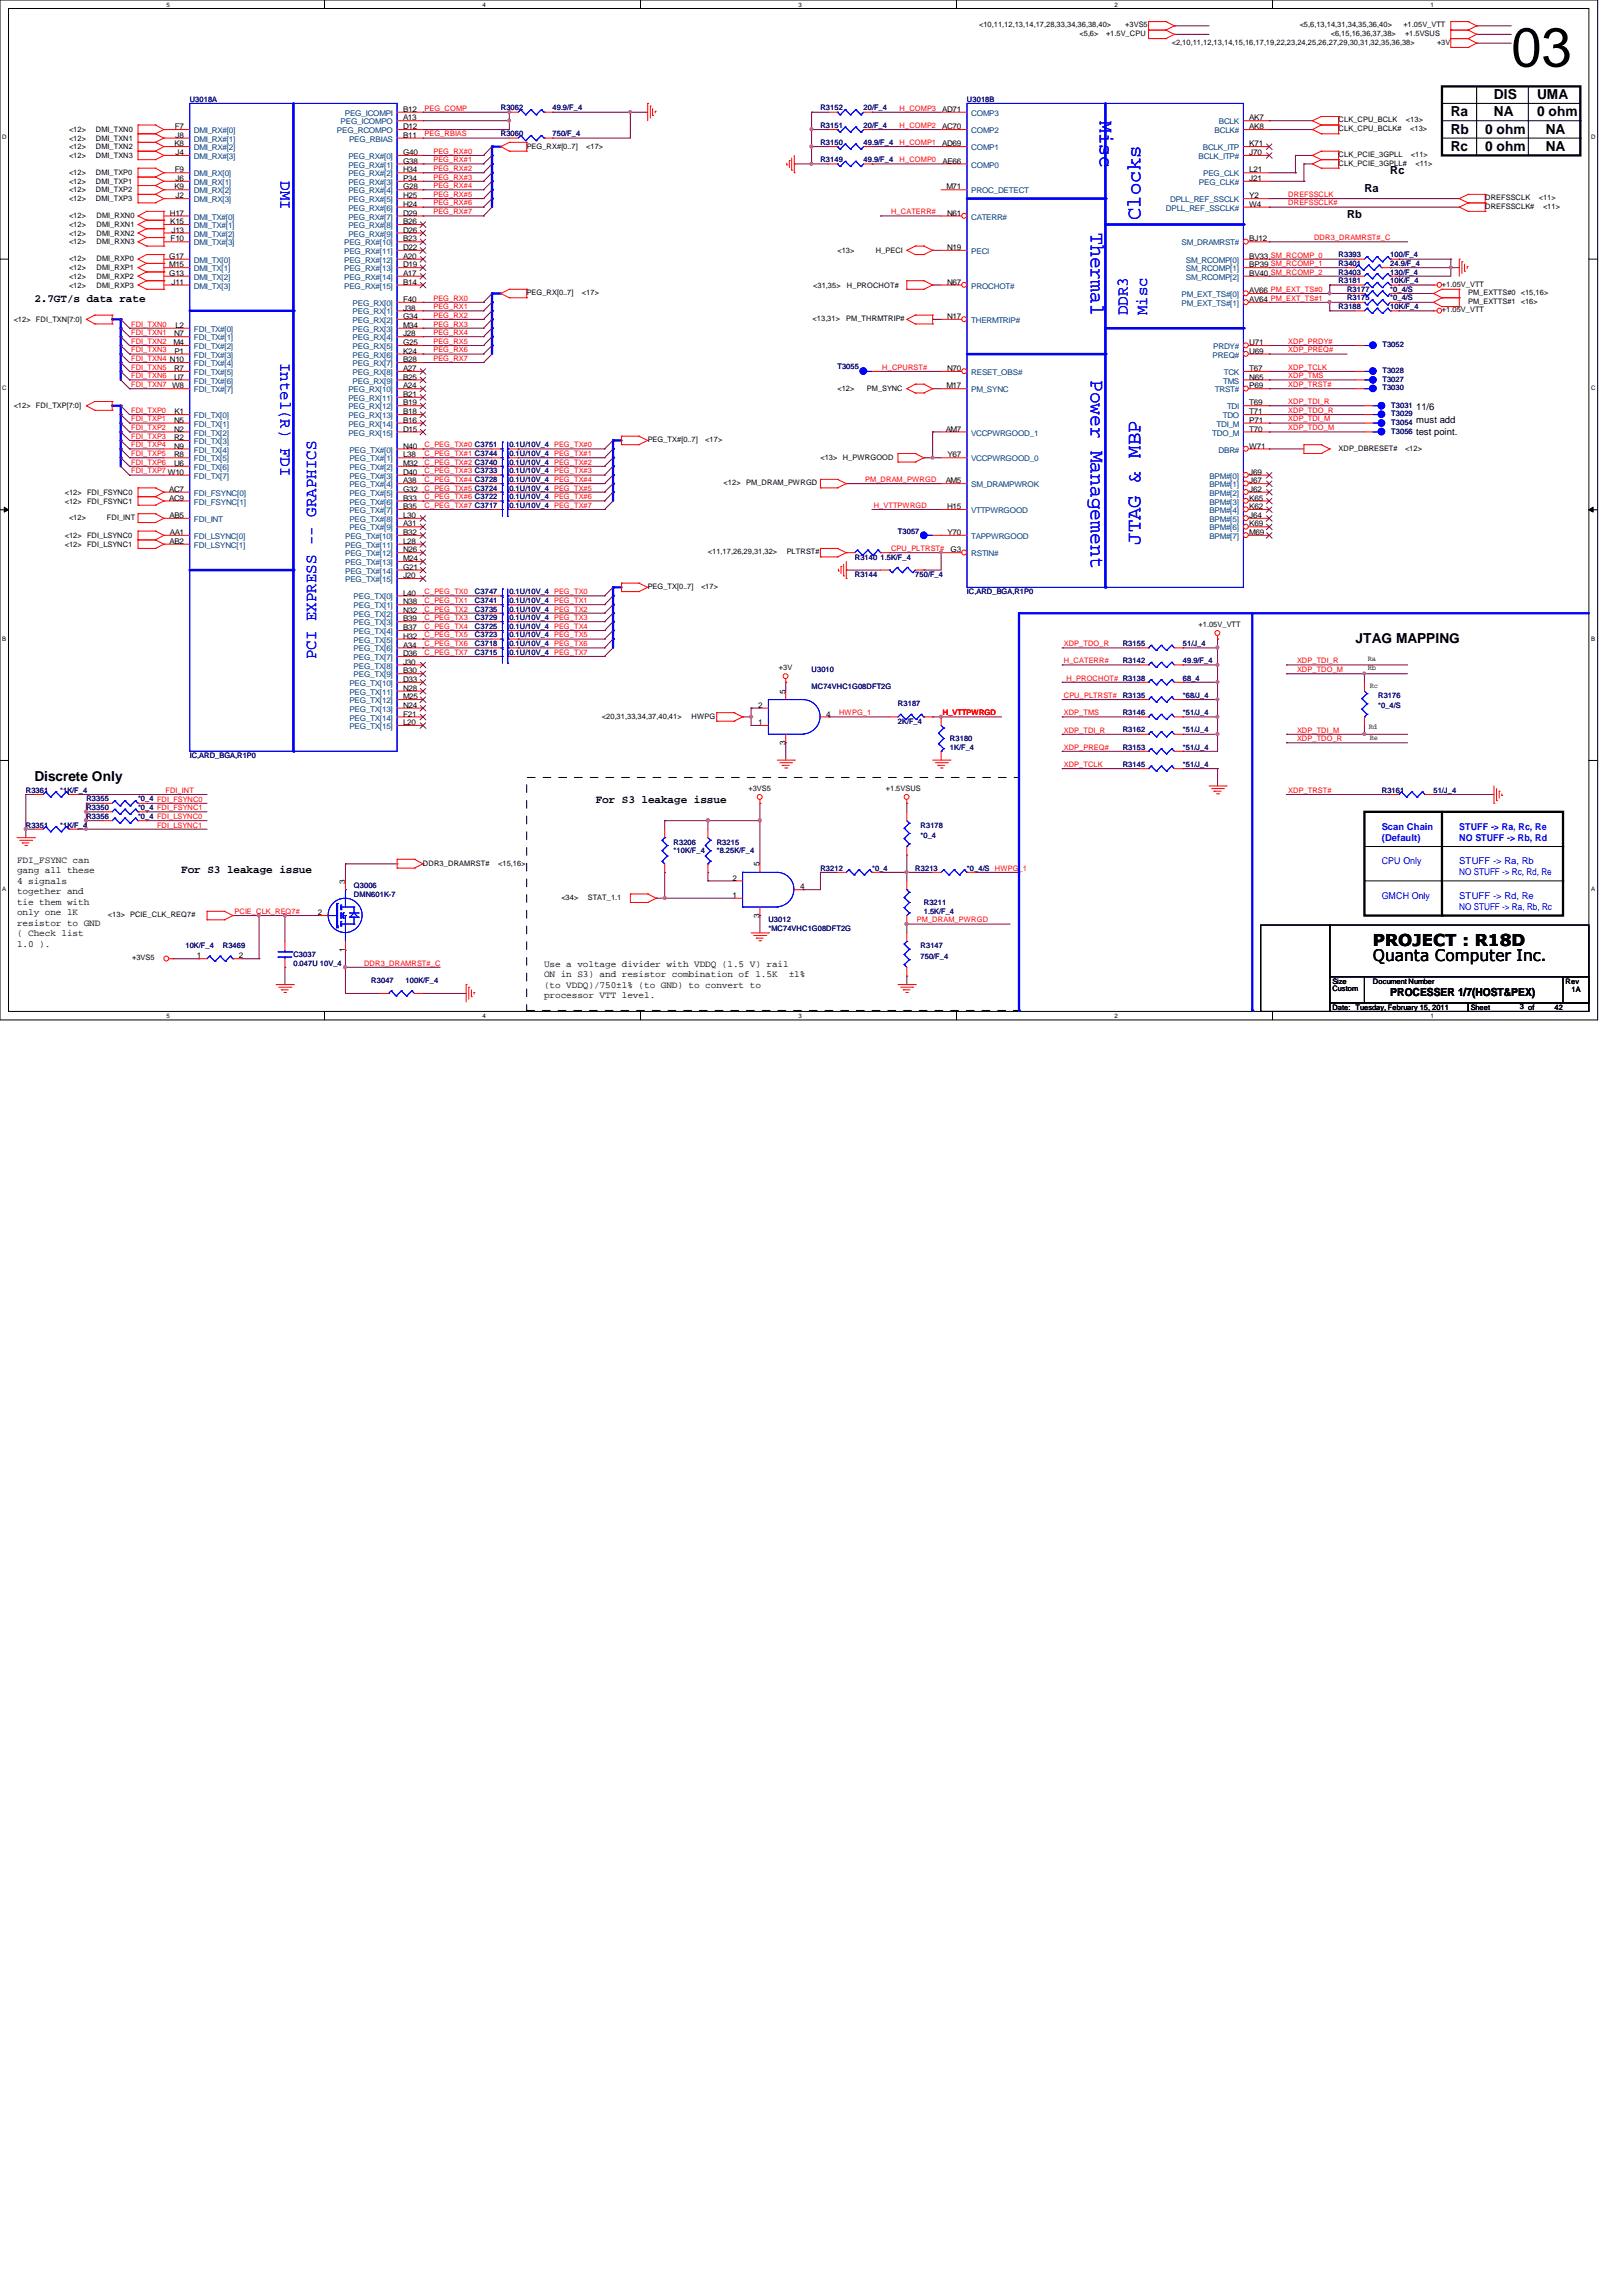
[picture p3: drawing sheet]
<svg xmlns="http://www.w3.org/2000/svg" width="210mm" height="297mm" viewBox="0 0 210 297" stroke-linecap="round" stroke-linejoin="round" font-family="sans-serif">
<defs><g id="words">
<text font-size="7.1" x="195.6" y="8.6">03</text>
<g font-size="2.7" fill="#00f">
<text x="142.3" y="15.6" transform="rotate(90 142.3 15.6)">Misc</text>
<text x="147.6" y="28.5" transform="rotate(-90 147.6 28.5)">Clocks</text>
<text x="141.2" y="30.1" transform="rotate(90 141.2 30.1)">Thermal</text>
<text x="141.2" y="49.1" transform="rotate(90 141.2 49.1)">Power Management</text>
<text x="147.6" y="70.5" transform="rotate(-90 147.6 70.5)">JTAG &amp; MBP</text>
</g>
<g font-size="2.1" fill="#00f">
<text x="36.3" y="23.5" transform="rotate(90 36.3 23.5)">DMI</text>
<text x="146" y="40.8" transform="rotate(-90 146 40.8)">DDR3</text>
<text x="148.5" y="40.8" transform="rotate(-90 148.5 40.8)">Misc</text>
<text x="36.3" y="46.9" transform="rotate(90 36.3 46.9)">Intel(R) FDI</text>
<text x="40.9" y="85.3" transform="rotate(-90 40.9 85.3)">PCI EXPRESS -- GRAPHICS</text>
</g>
<g font-size="2.1">
<text x="177.7" y="124.3">Quanta Computer Inc.</text>
<text x="177.7" y="122.3">PROJECT : R18D</text>
</g>
<g font-size="1.8">
<text x="187.7" y="15">Ra</text>
<text x="187.7" y="17.3">Rb</text>
<text x="192.2" y="17.3">0 ohm</text>
<text x="193.3" y="15">NA</text>
<text x="193.3" y="12.8">DIS</text>
<text x="198.9" y="12.8">UMA</text>
<text x="198.9" y="15">0 ohm</text>
<text x="200" y="17.3">NA</text>
<text x="187.7" y="19.5">Rc</text>
<text x="192.2" y="19.5">0 ohm</text>
<text x="200" y="19.5">NA</text>
<text x="175.4" y="83.2">JTAG MAPPING</text>
<text x="4.4" y="101.1">Discrete Only</text>
</g>
<g font-size="1.4">
<text x="179.9" y="22.6">Rc</text>
<text x="174.3" y="28.2">Rb</text>
<text x="176.6" y="24.8">Ra</text>
<text x="4.4" y="39.1">2.7GT/s data rate</text>
<text x="77.1" y="103.9">For S3 leakage issue</text>
<text x="23.5" y="112.9">For S3 leakage issue</text>
<text x="179.9" y="128.9">PROCESSER 1/7(HOST&amp;PEX)</text>
</g>
<g font-size="1.2">
<text x="183.3" y="53">11/6</text>
<text x="183.3" y="54.8">must add</text>
<text x="183.3" y="56.2">test point.</text>
<text x="2.2" y="111.6">FDI_FSYNC can</text>
<text x="2.2" y="113">gang all these</text>
<text x="2.2" y="114.3">4 signals</text>
<text x="2.2" y="115.7">together and</text>
<text x="2.2" y="117.1">tie them with</text>
<text x="2.2" y="118.4">only one 1K</text>
<text x="2.2" y="119.8">resistor to GND</text>
<text x="2.2" y="121.1">( Check list</text>
<text x="2.2" y="122.5">1.0 ).</text>
<text x="70.4" y="125.1">Use a voltage divider with VDDQ (1.5 V) rail</text>
<text x="70.4" y="126.4">ON in S3) and resistor combination of 1.5K</text>
<text x="70.4" y="127.8">(to VDDQ)/750±1% (to GND) to convert to</text>
<text x="70.4" y="129.1">processor VTT level.</text>
<text x="102.1" y="126.4">±1%</text>
</g>
<g font-size="1.2" fill="#00f">
<text x="178.8" y="107.3">Scan Chain</text>
<text x="188.8" y="107.3">STUFF -&gt; Ra, Rc, Re</text>
<text x="178.8" y="108.8">(Default)</text>
<text x="178.8" y="111.8">CPU Only</text>
<text x="188.8" y="108.8">NO STUFF -&gt; Rb, Rd</text>
<text x="188.8" y="111.8">STUFF -&gt; Ra, Rb</text>
<text x="188.8" y="113.2">NO STUFF -&gt; Rc, Rd, Re</text>
<text x="178.8" y="116.2">GMCH Only</text>
<text x="188.8" y="116.2">STUFF -&gt; Rd, Re</text>
<text x="188.8" y="117.7">NO STUFF -&gt; Ra, Rb, Rc</text>
</g>
<g font-size="1">
<text x="126.7" y="3.6">&lt;10,11,12,13,14,17,28,33,34,36,38,40&gt;</text>
<text x="139.7" y="4.7">&lt;5,6&gt;</text>
<text x="143.1" y="4.7">+1.5V_CPU</text>
<text x="145.6" y="3.6">+3VS5</text>
<text x="151.6" y="5.8">&lt;2,10,11,12,13,14,15,16,17,19,22,23,24,25,26,27,29,30,31,32,35,36,38&gt;</text>
<text x="168.2" y="3.6">&lt;5,6,13,14,31,34,35,36,40&gt;</text>
<text x="172.2" y="4.7">&lt;6,15,16,36,37,38&gt;</text>
<text x="181.6" y="3.6">+1.05V_VTT</text>
<text x="181.8" y="4.7">+1.5VSUS</text>
<text x="186" y="5.8">+3V</text>
<text x="8.9" y="17.1">&lt;12&gt;</text>
<text x="12.4" y="17.1">DMI_TXN0</text>
<text x="22.6" y="16.7">F7</text>
<text x="22.7" y="17.8">J8</text>
<text x="52.2" y="14.5">B12</text>
<text x="52.2" y="15.6">A13</text>
<text x="52.2" y="17.8">B11</text>
<text x="52.2" y="16.7">D12</text>
<text x="121.9" y="14.5">AD71</text>
<text x="121.9" y="16.7">AC70</text>
<text x="161.7" y="15.6">AK7</text>
<text x="161.7" y="16.7">AK8</text>
<text x="173.2" y="15.8">CLK_CPU_BCLK</text>
<text x="173.2" y="17">CLK_CPU_BCLK#</text>
<text x="181.9" y="15.8">&lt;13&gt;</text>
<text x="182.5" y="17">&lt;13&gt;</text>
<text x="8.9" y="18.2">&lt;12&gt;</text>
<text x="8.9" y="19.3">&lt;12&gt;</text>
<text x="8.9" y="20.4">&lt;12&gt;</text>
<text x="8.9" y="22.6">&lt;12&gt;</text>
<text x="8.9" y="23.8">&lt;12&gt;</text>
<text x="12.4" y="18.2">DMI_TXN1</text>
<text x="12.4" y="19.3">DMI_TXN2</text>
<text x="12.4" y="20.4">DMI_TXN3</text>
<text x="12.4" y="22.6">DMI_TXP0</text>
<text x="12.4" y="23.8">DMI_TXP1</text>
<text x="22.6" y="18.9">K8</text>
<text x="22.6" y="22.3">F9</text>
<text x="22.7" y="20.1">J4</text>
<text x="22.7" y="23.4">J6</text>
<text x="52.2" y="20.1">G40</text>
<text x="52.2" y="21.2">G38</text>
<text x="52.2" y="22.3">H34</text>
<text x="52.2" y="23.4">P34</text>
<text x="68.2" y="19.2">PEG_RX#[0..7]</text>
<text x="75.9" y="19.2">&lt;17&gt;</text>
<text x="121.9" y="18.9">AD69</text>
<text x="122" y="21.2">AE66</text>
<text x="161.7" y="18.9">K71</text>
<text x="161.7" y="20.1">J70</text>
<text x="161.7" y="23.4">J21</text>
<text x="161.7" y="22.3">L21</text>
<text x="173.2" y="21.4">CLK_PCIE_3GPLL#</text>
<text x="173.2" y="20.3">CLK_PCIE_3GPLL</text>
<text x="182.6" y="20.3">&lt;11&gt;</text>
<text x="183.2" y="21.4">&lt;11&gt;</text>
<text x="8.9" y="28.2">&lt;12&gt;</text>
<text x="8.9" y="29.4">&lt;12&gt;</text>
<text x="8.9" y="24.9">&lt;12&gt;</text>
<text x="8.9" y="26">&lt;12&gt;</text>
<text x="12.4" y="24.9">DMI_TXP2</text>
<text x="12.4" y="26">DMI_TXP3</text>
<text x="12.5" y="28.2">DMI_RXN0</text>
<text x="12.5" y="29.4">DMI_RXN1</text>
<text x="22" y="27.9">H17</text>
<text x="22" y="29">K15</text>
<text x="22.6" y="24.5">K9</text>
<text x="22.7" y="25.7">J2</text>
<text x="52.2" y="24.5">G28</text>
<text x="52.2" y="25.7">H25</text>
<text x="52.2" y="26.8">H24</text>
<text x="52.2" y="27.9">D29</text>
<text x="52.2" y="29">B26</text>
<text x="122.5" y="24.5">M71</text>
<text x="122.6" y="27.9">N61</text>
<text x="161.7" y="25.7">Y2</text>
<text x="161.7" y="26.8">W4</text>
<text x="192.2" y="27">DREFSSCLK#</text>
<text x="192.2" y="25.9">DREFSSCLK</text>
<text x="199.1" y="25.9">&lt;11&gt;</text>
<text x="199.7" y="27">&lt;11&gt;</text>
<text x="8.9" y="30.5">&lt;12&gt;</text>
<text x="8.9" y="31.6">&lt;12&gt;</text>
<text x="8.9" y="33.8">&lt;12&gt;</text>
<text x="8.9" y="35">&lt;12&gt;</text>
<text x="12.5" y="30.5">DMI_RXN2</text>
<text x="12.5" y="31.6">DMI_RXN3</text>
<text x="12.5" y="33.8">DMI_RXP0</text>
<text x="12.5" y="35">DMI_RXP1</text>
<text x="21.9" y="33.5">G17</text>
<text x="21.9" y="34.6">M15</text>
<text x="21.9" y="35.7">G13</text>
<text x="22.1" y="31.2">F10</text>
<text x="22.2" y="30.1">J13</text>
<text x="52.2" y="30.1">D26</text>
<text x="52.2" y="31.2">B23</text>
<text x="52.2" y="32.3">D22</text>
<text x="52.2" y="33.5">A20</text>
<text x="52.2" y="34.6">D19</text>
<text x="52.2" y="35.7">A17</text>
<text x="108.4" y="32.7">&lt;13&gt;</text>
<text x="113.3" y="32.7">H_PECI</text>
<text x="122.6" y="32.3">N19</text>
<text x="161.7" y="33.5">BV33 SM_RCOMP_0</text>
<text x="161.7" y="34.6">BP39 SM_RCOMP_1</text>
<text x="161.7" y="35.7">BV40 SM_RCOMP_2</text>
<text x="161.7" y="31.2">BJ12</text>
<text x="1.8" y="41.7">&lt;12&gt; FDI_TXN[7:0]</text>
<text x="8.9" y="36.1">&lt;12&gt;</text>
<text x="8.9" y="37.2">&lt;12&gt;</text>
<text x="12.5" y="36.1">DMI_RXP2</text>
<text x="12.5" y="37.2">DMI_RXP3</text>
<text x="22.2" y="36.8">J11</text>
<text x="52.2" y="36.8">B14</text>
<text x="52.2" y="39.1">F40</text>
<text x="52.2" y="40.2">J38</text>
<text x="52.2" y="41.3">G34</text>
<text x="68.2" y="38.2">PEG_RX[0..7]</text>
<text x="75.3" y="38.2">&lt;17&gt;</text>
<text x="105.2" y="41.6">&lt;13,31&gt;</text>
<text x="105.2" y="37.2">&lt;31,35&gt;</text>
<text x="109.5" y="41.6">PM_THRMTRIP#</text>
<text x="109.6" y="37.2">H_PROCHOT#</text>
<text x="122.6" y="36.8">N67</text>
<text x="122.6" y="41.3">N17</text>
<text x="161.7" y="37.9">AV66 PM_EXT_TS#0</text>
<text x="161.7" y="39.1">AV64 PM_EXT_TS#1</text>
<text x="186.6" y="40.4">+1.05V_VTT</text>
<text x="186.6" y="37.1">+1.05V_VTT</text>
<text x="190" y="38.2">PM_EXTTS#0 &lt;15,16&gt;</text>
<text x="190" y="39.3">PM_EXTTS#1 &lt;16&gt;</text>
<text x="22.4" y="44.7">M4</text>
<text x="22.5" y="43.5">N7</text>
<text x="22.6" y="45.8">P1</text>
<text x="22.7" y="42.4">L2</text>
<text x="52.2" y="42.4">M34</text>
<text x="52.2" y="43.5">J28</text>
<text x="52.2" y="44.7">G25</text>
<text x="52.2" y="45.8">K24</text>
<text x="52.2" y="46.9">B28</text>
<text x="161.7" y="44.7">U71</text>
<text x="161.7" y="45.8">U69</text>
<text x="1.8" y="52.8">&lt;12&gt; FDI_TXP[7:0]</text>
<text x="22.5" y="48">R7</text>
<text x="22.5" y="49.1">U7</text>
<text x="22.6" y="53.6">K1</text>
<text x="52.2" y="48">A27</text>
<text x="52.2" y="49.1">B25</text>
<text x="52.2" y="50.2">A24</text>
<text x="52.2" y="51.4">B21</text>
<text x="52.2" y="52.5">B19</text>
<text x="52.2" y="53.6">B18</text>
<text x="108.4" y="50.6">&lt;12&gt;</text>
<text x="112.2" y="50.6">PM_SYNC</text>
<text x="122.5" y="50.2">M17</text>
<text x="122.6" y="48">N70</text>
<text x="161.7" y="48">T67</text>
<text x="161.7" y="49.1">N65</text>
<text x="161.7" y="50.2">P69</text>
<text x="161.7" y="52.5">T69</text>
<text x="161.7" y="53.6">T71</text>
<text x="22.5" y="54.7">N5</text>
<text x="22.5" y="55.8">N2</text>
<text x="22.5" y="56.9">R2</text>
<text x="22.5" y="58">N9</text>
<text x="22.5" y="59.2">R8</text>
<text x="52.2" y="54.7">B16</text>
<text x="52.2" y="55.8">D15</text>
<text x="52.2" y="58">N40</text>
<text x="52.2" y="59.2">L38</text>
<text x="83.8" y="57.2">PEG_TX#[0..7]</text>
<text x="91.3" y="57.2">&lt;17&gt;</text>
<text x="106.2" y="59.6">&lt;13&gt; H_PWRGOOD</text>
<text x="122.4" y="55.8">AM7</text>
<text x="122.6" y="59.2">Y67</text>
<text x="161.7" y="54.7">P71</text>
<text x="161.7" y="55.8">T70</text>
<text x="161.7" y="58">W71</text>
<text x="173.2" y="58.3">XDP_DBRESET#</text>
<text x="181.8" y="58.3">&lt;12&gt;</text>
<text x="8.4" y="64">&lt;12&gt; FDI_FSYNC0</text>
<text x="8.4" y="65.2">&lt;12&gt; FDI_FSYNC1</text>
<text x="21.9" y="63.6">AC7</text>
<text x="21.9" y="64.8">AC9</text>
<text x="22.5" y="60.3">U6</text>
<text x="52.2" y="60.3">M32</text>
<text x="52.2" y="61.4">D40</text>
<text x="52.2" y="62.5">A38</text>
<text x="52.2" y="63.6">G32</text>
<text x="52.2" y="64.8">B33</text>
<text x="52.2" y="65.9">B35</text>
<text x="93.6" y="62.8">&lt;12&gt;</text>
<text x="96.6" y="62.8">PM_DRAM_PWRGD</text>
<text x="122.4" y="62.5">AM5</text>
<text x="122.6" y="65.9">H15</text>
<text x="161.7" y="61.4">J69</text>
<text x="161.7" y="62.5">J67</text>
<text x="161.7" y="63.6">J62</text>
<text x="161.7" y="64.8">K65</text>
<text x="161.7" y="65.9">K62</text>
<text x="8.4" y="69.6">&lt;12&gt; FDI_LSYNC0</text>
<text x="8.4" y="70.7">&lt;12&gt; FDI_LSYNC1</text>
<text x="8.9" y="67.3">&lt;12&gt;</text>
<text x="13.8" y="67.3">FDI_INT</text>
<text x="21.9" y="67">AB5</text>
<text x="21.9" y="70.4">AB2</text>
<text x="22" y="69.2">AA1</text>
<text x="52.2" y="67">L30</text>
<text x="52.2" y="68.1">A31</text>
<text x="52.2" y="69.2">B32</text>
<text x="52.2" y="70.4">L28</text>
<text x="52.2" y="71.5">N26</text>
<text x="91.6" y="71.7">&lt;11,17,26,29,31,32&gt;</text>
<text x="101.8" y="71.7">PLTRST#</text>
<text x="122.6" y="69.2">Y70</text>
<text x="123" y="71.5">G3</text>
<text x="161.7" y="67">J64</text>
<text x="161.7" y="68.1">K69</text>
<text x="161.7" y="69.2">M69</text>
<text x="52.2" y="72.6">M24</text>
<text x="52.2" y="73.7">G21</text>
<text x="52.2" y="74.8">J20</text>
<text x="52.2" y="77">L40</text>
<text x="83.8" y="76.2">PEG_TX[0..7]</text>
<text x="90.7" y="76.2">&lt;17&gt;</text>
<text x="52.2" y="78.2">N38</text>
<text x="52.2" y="79.3">N32</text>
<text x="52.2" y="80.4">B39</text>
<text x="52.2" y="81.5">B37</text>
<text x="52.2" y="82.6">H32</text>
<text x="52.2" y="83.8">A34</text>
<text x="155.1" y="81.1">+1.05V_VTT</text>
<text x="52.2" y="84.9">D36</text>
<text x="52.2" y="86">J30</text>
<text x="52.2" y="87.1">B30</text>
<text x="52.2" y="88.2">D33</text>
<text x="52.2" y="89.4">N28</text>
<text x="100.8" y="86.7">+3V</text>
<text x="101.6" y="89.7" transform="rotate(-90 101.6 89.7)">5</text>
<text x="177" y="86.7">Rb</text>
<text x="177" y="85.5">Ra</text>
<text x="177.2" y="89">Rc</text>
<text x="52.2" y="90.5">M25</text>
<text x="52.2" y="91.6">N24</text>
<text x="52.2" y="92.7">F21</text>
<text x="52.2" y="93.8">L20</text>
<text x="77.9" y="93">&lt;20,31,33,34,37,40,41&gt;</text>
<text x="89.5" y="93">HWPG</text>
<text x="98.1" y="91.6">2</text>
<text x="98.1" y="93.8">1</text>
<text x="106.9" y="92.7">4</text>
<text x="177.1" y="94.3">Rd</text>
<text x="177.2" y="95.7">Re</text>
<text x="101.6" y="96.4" transform="rotate(-90 101.6 96.4)">3</text>
<text x="96.9" y="102.4">+3VS5</text>
<text x="114.6" y="102.4">+1.5VSUS</text>
<text x="54.7" y="112">DDR3_DRAMRST#</text>
<text x="64.5" y="112">&lt;15,16&gt;</text>
<text x="94.8" y="113.9">2</text>
<text x="98.3" y="112.1" transform="rotate(-90 98.3 112.1)">5</text>
<text x="14" y="118.7">&lt;13&gt; PCIE_CLK_REQ7#</text>
<text x="41.1" y="118.4">2</text>
<text x="44.7" y="114.3" transform="rotate(-90 44.7 114.3)">3</text>
<text x="72.6" y="116.4">&lt;34&gt;</text>
<text x="76.1" y="116.4">STAT_1.1</text>
<text x="94.8" y="116.2">1</text>
<text x="98.3" y="118.7" transform="rotate(-90 98.3 118.7)">3</text>
<text x="103.5" y="115.1">4</text>
<text x="17.1" y="124.2">+3VS5</text>
<text x="25.5" y="124">1</text>
<text x="30.9" y="124">2</text>
<text x="44.7" y="123.1" transform="rotate(-90 44.7 123.1)">1</text>
<text x="172.4" y="127.3">Size</text>
<text x="172.4" y="130.6">Date: Tuesday, February 15, 2011</text>
<text x="172.4" y="128.3">Custom</text>
<text x="177.7" y="127.3">Document Number</text>
<text x="190.3" y="130.6">Sheet</text>
<text x="196.7" y="130.5">3 of</text>
<text x="201.2" y="130.6">42</text>
<text x="202.6" y="127.3">Rev</text>
<text x="203.4" y="128.4">1A</text>
</g>
<g font-size="1" fill="#000080">
<text x="24.6" y="13.2">U3018A</text>
<text x="64.8" y="17.7">R3060</text>
<text x="64.8" y="14.3">R3062</text>
<text x="71.5" y="17.7">750/F_4</text>
<text x="71.5" y="14.3">49.9/F_4</text>
<text x="106.2" y="16.5">R3151</text>
<text x="106.2" y="14.3">R3152</text>
<text x="111.8" y="16.5">20/F_4</text>
<text x="111.8" y="14.3">20/F_4</text>
<text x="125.1" y="13.2">U3018B</text>
<text x="106.2" y="21">R3149</text>
<text x="106.2" y="18.8">R3150</text>
<text x="111.8" y="21">49.9/F_4</text>
<text x="111.8" y="18.8">49.9/F_4</text>
<text x="173.2" y="34.4">R3401</text>
<text x="173.2" y="35.5">R3403</text>
<text x="173.2" y="33.3">R3393</text>
<text x="179.9" y="34.4">24.9/F_4</text>
<text x="179.9" y="35.5">130/F_4</text>
<text x="179.9" y="33.3">100/F_4</text>
<text x="173.2" y="40">R3188</text>
<text x="173.2" y="36.6">R3181</text>
<text x="174.3" y="38.9">R3175</text>
<text x="174.3" y="37.8">R3177</text>
<text x="179.9" y="38.9">*0_4/S</text>
<text x="179.9" y="37.8">*0_4/S</text>
<text x="179.9" y="40">10K/F_4</text>
<text x="179.9" y="36.6">10K/F_4</text>
<text x="108.4" y="47.8">T3055</text>
<text x="178.9" y="44.9">T3052</text>
<text x="178.9" y="48.3">T3028</text>
<text x="178.9" y="50.5">T3030</text>
<text x="178.9" y="49.4">T3027</text>
<text x="180" y="53.8">T3029</text>
<text x="180" y="52.7">T3031</text>
<text x="65.9" y="59">0.1U/10V_4 PEG_TX#1</text>
<text x="65.9" y="57.9">0.1U/10V_4 PEG_TX#0</text>
<text x="180" y="54.9">T3054</text>
<text x="180" y="56.1">T3056</text>
<text x="65.9" y="65.7">0.1U/10V_4 PEG_TX#7</text>
<text x="65.9" y="62.4">0.1U/10V_4 PEG_TX#4</text>
<text x="65.9" y="60.1">0.1U/10V_4 PEG_TX#2</text>
<text x="65.9" y="61.2">0.1U/10V_4 PEG_TX#3</text>
<text x="65.9" y="64.6">0.1U/10V_4 PEG_TX#6</text>
<text x="65.9" y="63.5">0.1U/10V_4 PEG_TX#5</text>
<text x="116.2" y="69">T3057</text>
<text x="61.5" y="76.9">C3747</text>
<text x="61.5" y="78">C3741</text>
<text x="65.9" y="76.9">0.1U/10V_4 PEG_TX0</text>
<text x="65.9" y="78">0.1U/10V_4 PEG_TX1</text>
<text x="110.6" y="74.6">R3144</text>
<text x="110.6" y="72.4">R3140 1.5K/F_4</text>
<text x="118.4" y="74.6">750/F_4</text>
<text x="125.1" y="76.9">IC,ARD_BGA,R1P0</text>
<text x="61.5" y="82.5">C3723</text>
<text x="61.5" y="79.1">C3735</text>
<text x="61.5" y="81.3">C3725</text>
<text x="61.5" y="83.6">C3718</text>
<text x="61.5" y="80.2">C3729</text>
<text x="65.9" y="82.5">0.1U/10V_4 PEG_TX5</text>
<text x="65.9" y="79.1">0.1U/10V_4 PEG_TX2</text>
<text x="65.9" y="81.3">0.1U/10V_4 PEG_TX4</text>
<text x="65.9" y="83.6">0.1U/10V_4 PEG_TX6</text>
<text x="65.9" y="80.2">0.1U/10V_4 PEG_TX3</text>
<text x="145.3" y="83.6">R3155</text>
<text x="153.1" y="83.6">51/J_4</text>
<text x="61.5" y="84.7">C3715</text>
<text x="65.9" y="84.7">0.1U/10V_4 PEG_TX7</text>
<text x="105" y="86.9">U3010</text>
<text x="105" y="89.2">MC74VHC1G08DFT2G</text>
<text x="145.3" y="85.8">R3142</text>
<text x="153.1" y="85.8">49.9/F_4</text>
<text x="153.1" y="88.1">68_4</text>
<text x="116.2" y="91.4">R3187</text>
<text x="116.2" y="93.6">2K/F_4</text>
<text x="122.9" y="95.9">R3180</text>
<text x="145.3" y="90.3">R3135</text>
<text x="145.3" y="92.5">R3146</text>
<text x="145.3" y="94.7">R3162</text>
<text x="153.1" y="90.3">*68/J_4</text>
<text x="153.1" y="92.5">*51/J_4</text>
<text x="153.1" y="94.7">*51/J_4</text>
<text x="178.4" y="90.3">R3176</text>
<text x="178.4" y="91.6">*0_4/S</text>
<text x="24.6" y="98.1">IC,ARD_BGA,R1P0</text>
<text x="122.9" y="97">1K/F_4</text>
<text x="145.3" y="99.2">R3145</text>
<text x="145.3" y="97">R3153</text>
<text x="153.1" y="99.2">*51/J_4</text>
<text x="153.1" y="97">*51/J_4</text>
<text x="3.3" y="107.1">R3351</text>
<text x="3.3" y="102.6">R3361</text>
<text x="7.8" y="107.1">*1K/F_4</text>
<text x="7.8" y="102.6">*1K/F_4</text>
<text x="11.2" y="105.9">R3356</text>
<text x="11.2" y="104.8">R3350</text>
<text x="11.2" y="103.7">R3355</text>
<text x="17.9" y="105.9">*0_4 FDI_LSYNC0</text>
<text x="17.9" y="104.8">*0_4 FDI_FSYNC1</text>
<text x="17.9" y="103.7">*0_4 FDI_FSYNC0</text>
<text x="119.1" y="107.1">R3178</text>
<text x="178.8" y="102.6">R3161</text>
<text x="185.5" y="102.6">51/J_4</text>
<text x="87.2" y="109.3">R3206</text>
<text x="87.2" y="110.4">*10K/F_4</text>
<text x="92.8" y="109.3">R3215</text>
<text x="92.8" y="110.4">*8.25K/F_4</text>
<text x="106.2" y="112.6">R3212</text>
<text x="112.9" y="112.6">*0_4</text>
<text x="118.4" y="112.6">R3213</text>
<text x="119.1" y="108.4">*0_4</text>
<text x="125.1" y="112.6">*0_4/S HWPG_1</text>
<text x="45.8" y="114.9">Q3006</text>
<text x="45.8" y="116">DMN601K-7</text>
<text x="99.4" y="119.3">U3012</text>
<text x="119.5" y="117.1">R3211</text>
<text x="119.5" y="118.2">1.5K/F_4</text>
<text x="24" y="122.7">10K/F_4</text>
<text x="28.8" y="122.7">R3469</text>
<text x="38" y="123.8">C3037</text>
<text x="38" y="124.9">0.047U 10V_4</text>
<text x="99.4" y="120.4">*MC74VHC1G08DFT2G</text>
<text x="119.1" y="122.7">R3147</text>
<text x="119.1" y="124">750/F_4</text>
<text x="48" y="127.2">R3047</text>
<text x="52.5" y="127.2">100K/F_4</text>
</g>
<g font-size="1" fill="#004080">
<text x="25.1" y="17.2">DMI_RX#[0]</text>
<text x="43.6" y="17.2">PEG_RCOMPO</text>
<text x="44.1" y="16.1">PEG_ICOMPO</text>
<text x="44.6" y="15">PEG_ICOMPI</text>
<text x="125.7" y="15">COMP3</text>
<text x="125.7" y="17.2">COMP2</text>
<text x="157.2" y="17.2">BCLK#</text>
<text x="157.7" y="16.1">BCLK</text>
<text x="25.1" y="18.3">DMI_RX#[1]</text>
<text x="25.1" y="19.4">DMI_RX#[2]</text>
<text x="25.1" y="20.6">DMI_RX#[3]</text>
<text x="25.1" y="22.8">DMI_RX[0]</text>
<text x="25.1" y="23.9">DMI_RX[1]</text>
<text x="45.1" y="20.6">PEG_RX#[0]</text>
<text x="45.1" y="21.7">PEG_RX#[1]</text>
<text x="45.1" y="22.8">PEG_RX#[2]</text>
<text x="45.1" y="23.9">PEG_RX#[3]</text>
<text x="45.2" y="18.3">PEG_RBIAS</text>
<text x="125.7" y="19.4">COMP1</text>
<text x="125.7" y="21.7">COMP0</text>
<text x="155.1" y="20.6">BCLK_ITP#</text>
<text x="155.2" y="23.9">PEG_CLK#</text>
<text x="155.7" y="19.4">BCLK_ITP</text>
<text x="155.7" y="22.8">PEG_CLK</text>
<text x="25.1" y="25">DMI_RX[2]</text>
<text x="25.1" y="26.2">DMI_RX[3]</text>
<text x="25.1" y="28.4">DMI_TX#[0]</text>
<text x="25.1" y="29.5">DMI_TX#[1]</text>
<text x="45.1" y="25">PEG_RX#[4]</text>
<text x="45.1" y="26.2">PEG_RX#[5]</text>
<text x="45.1" y="27.3">PEG_RX#[6]</text>
<text x="45.1" y="28.4">PEG_RX#[7]</text>
<text x="45.1" y="29.5">PEG_RX#[8]</text>
<text x="125.7" y="28.4">CATERR#</text>
<text x="125.7" y="25">PROC_DETECT</text>
<text x="150.9" y="27.3">DPLL_REF_SSCLK#</text>
<text x="151.4" y="26.2">DPLL_REF_SSCLK</text>
<text x="25.1" y="30.6">DMI_TX#[2]</text>
<text x="25.1" y="31.8">DMI_TX#[3]</text>
<text x="25.1" y="34">DMI_TX[0]</text>
<text x="25.1" y="35.1">DMI_TX[1]</text>
<text x="44.5" y="31.8">PEG_RX#[10]</text>
<text x="44.5" y="32.9">PEG_RX#[11]</text>
<text x="44.5" y="34">PEG_RX#[12]</text>
<text x="44.5" y="35.1">PEG_RX#[13]</text>
<text x="45.1" y="30.6">PEG_RX#[9]</text>
<text x="125.7" y="32.9">PECI</text>
<text x="152.9" y="31.8">SM_DRAMRST#</text>
<text x="153.5" y="34">SM_RCOMP[0]</text>
<text x="153.5" y="35.1">SM_RCOMP[1]</text>
<text x="25.1" y="37.3">DMI_TX[3]</text>
<text x="25.1" y="36.2">DMI_TX[2]</text>
<text x="44.5" y="36.2">PEG_RX#[14]</text>
<text x="44.5" y="37.3">PEG_RX#[15]</text>
<text x="45.6" y="39.6">PEG_RX[0]</text>
<text x="45.6" y="40.7">PEG_RX[1]</text>
<text x="45.6" y="41.8">PEG_RX[2]</text>
<text x="125.7" y="37.3">PROCHOT#</text>
<text x="125.7" y="41.8">THERMTRIP#</text>
<text x="152.9" y="38.4">PM_EXT_TS#[0]</text>
<text x="152.9" y="39.6">PM_EXT_TS#[1]</text>
<text x="153.5" y="36.2">SM_RCOMP[2]</text>
<text x="25.1" y="42.9">FDI_TX#[0]</text>
<text x="25.1" y="44">FDI_TX#[1]</text>
<text x="25.1" y="45.2">FDI_TX#[2]</text>
<text x="25.1" y="46.3">FDI_TX#[3]</text>
<text x="25.1" y="47.4">FDI_TX#[4]</text>
<text x="45.6" y="42.9">PEG_RX[3]</text>
<text x="45.6" y="44">PEG_RX[4]</text>
<text x="45.6" y="45.2">PEG_RX[5]</text>
<text x="45.6" y="46.3">PEG_RX[6]</text>
<text x="45.6" y="47.4">PEG_RX[7]</text>
<text x="156.9" y="46.3">PREQ#</text>
<text x="157" y="45.2">PRDY#</text>
<text x="25.1" y="48.5">FDI_TX#[5]</text>
<text x="25.1" y="49.6">FDI_TX#[6]</text>
<text x="25.1" y="50.8">FDI_TX#[7]</text>
<text x="45.1" y="50.8">PEG_RX[10]</text>
<text x="45.1" y="51.9">PEG_RX[11]</text>
<text x="45.1" y="53">PEG_RX[12]</text>
<text x="45.6" y="48.5">PEG_RX[8]</text>
<text x="45.6" y="49.6">PEG_RX[9]</text>
<text x="125.7" y="48.5">RESET_OBS#</text>
<text x="125.7" y="50.8">PM_SYNC</text>
<text x="157.2" y="50.8">TRST#</text>
<text x="158.3" y="49.6">TMS</text>
<text x="158.4" y="48.5">TCK</text>
<text x="158.8" y="53">TDI</text>
<text x="25.1" y="54.1">FDI_TX[0]</text>
<text x="25.1" y="55.2">FDI_TX[1]</text>
<text x="25.1" y="56.3">FDI_TX[2]</text>
<text x="25.1" y="57.4">FDI_TX[3]</text>
<text x="25.1" y="58.5">FDI_TX[4]</text>
<text x="25.1" y="59.7">FDI_TX[5]</text>
<text x="45.1" y="54.1">PEG_RX[13]</text>
<text x="45.1" y="55.2">PEG_RX[14]</text>
<text x="45.1" y="56.3">PEG_RX[15]</text>
<text x="45.2" y="58.5">PEG_TX#[0]</text>
<text x="45.2" y="59.7">PEG_TX#[1]</text>
<text x="125.7" y="56.3">VCCPWRGOOD_1</text>
<text x="125.7" y="59.7">VCCPWRGOOD_0</text>
<text x="156.9" y="56.3">TDO_M</text>
<text x="157.4" y="55.2">TDI_M</text>
<text x="157.7" y="58.5">DBR#</text>
<text x="158.2" y="54.1">TDO</text>
<text x="25.1" y="60.8">FDI_TX[6]</text>
<text x="25.1" y="61.9">FDI_TX[7]</text>
<text x="25.1" y="64.1">FDI_FSYNC[0]</text>
<text x="25.1" y="65.3">FDI_FSYNC[1]</text>
<text x="45.2" y="60.8">PEG_TX#[2]</text>
<text x="45.2" y="61.9">PEG_TX#[3]</text>
<text x="45.2" y="63">PEG_TX#[4]</text>
<text x="45.2" y="64.1">PEG_TX#[5]</text>
<text x="45.2" y="65.3">PEG_TX#[6]</text>
<text x="125.7" y="63">SM_DRAMPWROK</text>
<text x="156.5" y="61.9">BPM#[0]</text>
<text x="156.5" y="63">BPM#[1]</text>
<text x="156.5" y="64.1">BPM#[2]</text>
<text x="156.5" y="65.3">BPM#[3]</text>
<text x="25.1" y="67.5">FDI_INT</text>
<text x="25.1" y="69.7">FDI_LSYNC[0]</text>
<text x="25.1" y="70.9">FDI_LSYNC[1]</text>
<text x="44.7" y="69.7">PEG_TX#[10]</text>
<text x="44.7" y="70.9">PEG_TX#[11]</text>
<text x="44.7" y="72">PEG_TX#[12]</text>
<text x="45.2" y="66.4">PEG_TX#[7]</text>
<text x="45.2" y="67.5">PEG_TX#[8]</text>
<text x="45.2" y="68.6">PEG_TX#[9]</text>
<text x="125.7" y="66.4">VTTPWRGOOD</text>
<text x="125.7" y="72">RSTIN#</text>
<text x="125.7" y="69.7">TAPPWRGOOD</text>
<text x="156.5" y="66.4">BPM#[4]</text>
<text x="156.5" y="67.5">BPM#[5]</text>
<text x="156.5" y="68.6">BPM#[6]</text>
<text x="156.5" y="69.7">BPM#[7]</text>
<text x="44.7" y="73.1">PEG_TX#[13]</text>
<text x="44.7" y="74.2">PEG_TX#[14]</text>
<text x="44.7" y="75.3">PEG_TX#[15]</text>
<text x="45.8" y="77.6">PEG_TX[0]</text>
<text x="45.8" y="78.7">PEG_TX[1]</text>
<text x="45.8" y="79.8">PEG_TX[2]</text>
<text x="45.8" y="80.9">PEG_TX[3]</text>
<text x="45.8" y="82">PEG_TX[4]</text>
<text x="45.8" y="83.1">PEG_TX[5]</text>
<text x="45.2" y="88.7">PEG_TX[10]</text>
<text x="45.2" y="89.9">PEG_TX[11]</text>
<text x="45.8" y="84.3">PEG_TX[6]</text>
<text x="45.8" y="85.4">PEG_TX[7]</text>
<text x="45.8" y="86.5">PEG_TX[8]</text>
<text x="45.8" y="87.6">PEG_TX[9]</text>
<text x="45.2" y="91">PEG_TX[12]</text>
<text x="45.2" y="92.1">PEG_TX[13]</text>
<text x="45.2" y="93.2">PEG_TX[14]</text>
<text x="45.2" y="94.3">PEG_TX[15]</text>
</g>
<g font-size="1" fill="#f00">
<text x="54.9" y="17.7">PEG_RBIAS</text>
<text x="54.9" y="14.3">PEG_COMP</text>
<text x="116.4" y="16.6">H_COMP2</text>
<text x="116.4" y="14.3">H_COMP3</text>
<text x="56.1" y="22.1">PEG_RX#2</text>
<text x="56.1" y="23.2">PEG_RX#3</text>
<text x="56.1" y="21">PEG_RX#1</text>
<text x="56.1" y="19.9">PEG_RX#0</text>
<text x="116.4" y="18.8">H_COMP1</text>
<text x="116.4" y="21">H_COMP0</text>
<text x="56.1" y="27.7">PEG_RX#7</text>
<text x="56.1" y="26.6">PEG_RX#6</text>
<text x="56.1" y="24.3">PEG_RX#4</text>
<text x="56.1" y="25.5">PEG_RX#5</text>
<text x="115.3" y="27.7">H_CATERR#</text>
<text x="166.7" y="26.6">DREFSSCLK#</text>
<text x="166.7" y="25.5">DREFSSCLK</text>
<text x="170.1" y="31.1">DDR3_DRAMRST#_C</text>
<text x="56.1" y="38.9">PEG_RX0</text>
<text x="56.1" y="40">PEG_RX1</text>
<text x="56.1" y="41.1">PEG_RX2</text>
<text x="17" y="44.5">FDI_TXN2</text>
<text x="17" y="42.2">FDI_TXN0</text>
<text x="17" y="43.3">FDI_TXN1</text>
<text x="17" y="45.6">FDI_TXN3</text>
<text x="17" y="46.7">FDI_TXN4 N10</text>
<text x="17" y="47.8">FDI_TXN5</text>
<text x="56.1" y="42.2">PEG_RX3</text>
<text x="56.1" y="43.3">PEG_RX4</text>
<text x="56.1" y="44.5">PEG_RX5</text>
<text x="56.1" y="45.6">PEG_RX6</text>
<text x="56.1" y="46.7">PEG_RX7</text>
<text x="114.2" y="47.8">H_CPURST#</text>
<text x="166.7" y="44.5">XDP_PRDY#</text>
<text x="166.7" y="47.8">XDP_TCLK</text>
<text x="166.7" y="45.6">XDP_PREQ#</text>
<text x="17" y="48.9">FDI_TXN6</text>
<text x="17" y="50.1">FDI_TXN7 W8</text>
<text x="17" y="53.4">FDI_TXP0</text>
<text x="166.7" y="53.4">XDP_TDO_R</text>
<text x="166.7" y="52.3">XDP_TDI_R</text>
<text x="166.7" y="48.9">XDP_TMS</text>
<text x="166.7" y="50.1">XDP_TRST#</text>
<text x="17" y="56.8">FDI_TXP3</text>
<text x="17" y="57.9">FDI_TXP4</text>
<text x="17" y="55.7">FDI_TXP2</text>
<text x="17" y="54.5">FDI_TXP1</text>
<text x="17" y="59">FDI_TXP5</text>
<text x="54.9" y="57.9">C_PEG_TX#0 C3751</text>
<text x="54.9" y="59">C_PEG_TX#1 C3744</text>
<text x="166.7" y="55.7">XDP_TDO_M</text>
<text x="166.7" y="54.5">XDP_TDI_M</text>
<text x="17" y="61.3">FDI_TXP7 W10</text>
<text x="17" y="60.1">FDI_TXP6</text>
<text x="54.9" y="64.6">C_PEG_TX#6 C3722</text>
<text x="54.9" y="61.3">C_PEG_TX#3 C3733</text>
<text x="54.9" y="65.7">C_PEG_TX#7 C3717</text>
<text x="54.9" y="62.4">C_PEG_TX#4 C3728</text>
<text x="54.9" y="60.1">C_PEG_TX#2 C3740</text>
<text x="54.9" y="63.5">C_PEG_TX#5 C3724</text>
<text x="112" y="62.4">PM_DRAM_PWRGD</text>
<text x="113.1" y="65.7">H_VTTPWRGD</text>
<text x="115.3" y="71.3">CPU_PLTRST#</text>
<text x="54.9" y="76.9">C_PEG_TX0</text>
<text x="54.9" y="83.6">C_PEG_TX6</text>
<text x="54.9" y="80.2">C_PEG_TX3</text>
<text x="54.9" y="78">C_PEG_TX1</text>
<text x="54.9" y="81.4">C_PEG_TX4</text>
<text x="54.9" y="79.1">C_PEG_TX2</text>
<text x="54.9" y="82.5">C_PEG_TX5</text>
<text x="137.7" y="83.6">XDP_TDO_R</text>
<text x="54.9" y="84.7">C_PEG_TX7</text>
<text x="137.7" y="85.8">H_CATERR#</text>
<text x="138" y="88.1">H_PROCHOT# R3138</text>
<text x="167.9" y="87">XDP_TDO_M</text>
<text x="167.9" y="85.8">XDP_TDI_R</text>
<text x="108.6" y="92.5">HWPG_1</text>
<text x="122" y="92.5">H_VTTPWRGD</text>
<text x="137.7" y="94.8">XDP_TDI_R</text>
<text x="137.7" y="92.5">XDP_TMS</text>
<text x="137.7" y="90.3">CPU_PLTRST#</text>
<text x="167.9" y="94.8">XDP_TDI_M</text>
<text x="167.9" y="95.9">XDP_TDO_R</text>
<text x="137.7" y="97">XDP_PREQ#</text>
<text x="137.7" y="99.2">XDP_TCLK</text>
<text x="20.3" y="107.1">FDI_LSYNC1</text>
<text x="21.4" y="102.6">FDI_INT</text>
<text x="166.7" y="102.6">XDP_TRST#</text>
<text x="30.4" y="118.2">PCIE_CLK_REQ7#</text>
<text x="118.7" y="119.3">PM_DRAM_PWRGD</text>
<text x="47.1" y="124.9">DDR3_DRAMRST#_C</text>
</g>
<g font-size=".8">
<text x="21.5" y=".8">5</text>
<text x="62.4" y=".8">4</text>
<text x="103.3" y=".8">3</text>
<text x="144.2" y=".8">2</text>
<text x="185.1" y=".8">1</text>
<text x=".3" y="18">D</text>
<text x="205.9" y="18">D</text>
<text x=".3" y="50.5">C</text>
<text x="205.9" y="50.5">C</text>
<text x=".3" y="82.9">B</text>
<text x="205.9" y="82.9">B</text>
<text x=".3" y="115.3">A</text>
<text x="205.9" y="115.3">A</text>
<text x="21.5" y="131.7">5</text>
<text x="62.4" y="131.7">4</text>
<text x="103.3" y="131.7">3</text>
<text x="144.2" y="131.7">2</text>
<text x="185.1" y="131.7">1</text>
</g>
</g></defs>
<path d="M0 0h206.8v132h-206.8zM1.1 1.1h204.5v129.8h-204.5z" fill="none" stroke="#000" stroke-width=".13"/>
<g fill="#fff">
<path d="M21.5 .1h.5v.9h-.5z"/>
<path d="M21.5 131h.5v.9h-.5z"/>
</g>
<path d="M42 0v1.1M42 130.9v1.1" fill="none" stroke="#000" stroke-width=".13"/>
<g fill="#fff">
<path d="M62.4 .1h.5v.9h-.5z"/>
<path d="M62.4 131h.5v.9h-.5z"/>
</g>
<path d="M82.9 0v1.1M82.9 130.9v1.1" fill="none" stroke="#000" stroke-width=".13"/>
<g fill="#fff">
<path d="M103.3 .1h.5v.9h-.5z"/>
<path d="M103.3 131h.5v.9h-.5z"/>
</g>
<path d="M123.8 0v1.1M123.8 130.9v1.1" fill="none" stroke="#000" stroke-width=".13"/>
<g fill="#fff">
<path d="M144.2 .1h.5v.9h-.5z"/>
<path d="M144.2 131h.5v.9h-.5z"/>
</g>
<path d="M164.7 0v1.1M164.7 130.9v1.1" fill="none" stroke="#000" stroke-width=".13"/>
<g fill="#fff">
<path d="M185.1 .1h.4v.9h-.4z"/>
<path d="M185.1 131h.4v.9h-.4z"/>
<path d="M.3 17.3h.5v.9h-.5z"/>
<path d="M205.9 17.3h.6v.9h-.6z"/>
<path d="M.3 49.7h.5v.9h-.5z"/>
<path d="M205.9 49.7h.6v.9h-.6z"/>
</g>
<path d="M0 33.5h1.1M205.6 33.5h1.1" fill="none" stroke="#000" stroke-width=".13"/>
<g fill="#fff">
<path d="M.3 82.2h.5v.9h-.5z"/>
<path d="M205.9 82.2h.5v.9h-.5z"/>
</g>
<path d="M0 66h1.1M.6 65.6l.5 .4-.5 .3zM205.6 66l.6-.4v.7zM205.6 66h1.1" fill="none" stroke="#000" stroke-width=".13"/>
<path d="M.6 65.6l.5 .4-.5 .3zM205.6 66l.6-.4v.7z" fill="#000"/>
<g fill="#fff">
<path d="M.3 114.6h.5v.9h-.5z"/>
<path d="M205.9 114.6h.5v.9h-.5z"/>
</g>
<path d="M0 98.4h1.1M205.6 98.4h1.1" fill="none" stroke="#000" stroke-width=".13"/>
<g fill="none" stroke="#800040" stroke-width=".13">
<path d="M114 27.9h.1M114 27.9h7.8M120.7 32.4h.1M120.7 36.9h.1M120.7 32.4h1.1M120.7 36.9h1.1M172.1 39.1h.1M172.1 38h.1M172.1 38h3.3M172.1 39.1h3.3M181 38h.1M181 39.1h.1"/>
<path d="M181 38h4.5M181 39.1h4.5M120.7 55.9h.1M120.7 41.3h.1M120.7 59.2h.1M120.7 55.9h1.1M120.7 41.3h1.1M120.7 59.2h1.1M164.3 44.7h.1M164.3 44.7h11.1"/>
</g>
<path d="M171.9 37.8h.3v.3h-.2h-.1z" fill-rule="evenodd" fill="#f0f"/>
<path d="M171.9 37.8h.3v.3h-.2h-.1z" fill="none" stroke="#f0f" stroke-width=".13"/>
<path d="M120.7 55.9h.1M120.7 55.9v3.3" fill="none" stroke="#800040" stroke-width=".13"/>
<path d="M120.5 59.1h.3v.2l-.2 .1-.1-.1z" fill-rule="evenodd" fill="#f0f"/>
<path d="M120.5 59.1h.3v.2l-.2 .1-.1-.1z" fill="none" stroke="#f0f" stroke-width=".13"/>
<g fill="none" stroke="#800040" stroke-width=".13">
<path d="M120.7 50.3h.1M120.7 50.3h1.1M164.3 58.1h.1M164.3 53.6h.1M164.3 52.5h.1M164.3 55.9h.1M164.3 54.7h.1M164.3 58.1h4.4M164.3 53.6h12.3M164.3 52.5h12.3M164.3 55.9h12.3M164.3 54.7h12.3"/>
<path d="M36.9 118.4h.1M36.9 118.4h4.4M166.5 102.8h.1M166.5 102.8h13.4M185.5 102.8h.1M185.5 102.8h7.8"/>
</g>
<path d="M36.7 118.3h.3v.2l-.2 .1-.1-.1z" fill-rule="evenodd" fill="#f0f"/>
<path d="M36.7 118.3h.3v.2l-.2 .1-.1-.1z" fill="none" stroke="#f0f" stroke-width=".13"/>
<path d="M33.5 118.4h.1M33.5 118.4h3.4M44.7 122.9h.1M44.7 128.5h.1M44.7 122.9v2.2M44.7 128.5h4.4" fill="none" stroke="#800040" stroke-width=".13"/>
<path d="M33.3 118.3h.3l.1 .1-.1 .1-.1 .1-.2-.1z" fill-rule="evenodd" fill="#f0f"/>
<path d="M33.3 118.3h.3l.1 .1-.1 .1-.1 .1-.2-.1z" fill="none" stroke="#f0f" stroke-width=".13"/>
<path d="M44.7 125.1h.1M44.7 125.1h12.3M54.7 128.5h.1M54.7 128.5h5.6" fill="none" stroke="#800040" stroke-width=".13"/>
<path d="M44.5 125h.3l.1 .1-.1 .2h-.1h-.2z" fill-rule="evenodd" fill="#f0f"/>
<path d="M44.5 125h.3l.1 .1-.1 .2h-.1h-.2z" fill="none" stroke="#f0f" stroke-width=".13"/>
<path d="M109.5 62.6h.1M109.5 62.6h12.3M91.6 106.2h.1M91.6 106.2h6.7" fill="none" stroke="#800040" stroke-width=".13"/>
<path d="M98.2 106h.3v.3h-.2h-.1z" fill-rule="evenodd" fill="#f0f"/>
<path d="M98.2 106h.3v.3h-.2h-.1z" fill="none" stroke="#f0f" stroke-width=".13"/>
<path d="M91.5 106h.2l.1 .1-.1 .2h-.1h-.1z" fill-rule="evenodd" fill="#f0f"/>
<path d="M91.5 106h.2l.1 .1-.1 .2h-.1h-.1z" fill="none" stroke="#f0f" stroke-width=".13"/>
<g fill="none" stroke="#800040" stroke-width=".13">
<path d="M91.6 112.9h.1M91.6 114h.1M91.6 112.9v1.1M91.6 114h3.4M98.3 118.4h.1M98.3 106.2h.1M98.3 106.2v5.6M98.3 118.4v2.3M103.9 115.1h.1M103.9 115.1h2.3M117.3 119.5h.1M117.3 119.5v1.2"/>
<path d="M117.3 119.5h13.4"/>
</g>
<path d="M117.2 119.4h.2l.1 .1-.1 .2-.1 .1-.1-.1z" fill-rule="evenodd" fill="#f0f"/>
<path d="M117.2 119.4h.2l.1 .1-.1 .2-.1 .1-.1-.1z" fill="none" stroke="#f0f" stroke-width=".13"/>
<path d="M84.9 116.2h.1M84.9 116.2h10.1M86 106.2h.1M86 112.9h.1M86 116.2h.1M86 106.2v1.1M86 112.9v3.3M98.3 103.9h.1M98.3 103.9v2.3" fill="none" stroke="#800040" stroke-width=".13"/>
<path d="M85.9 116h.3v.2v.1l-.2 .1-.1-.1z" fill-rule="evenodd" fill="#f0f"/>
<path d="M85.9 116h.3v.2v.1l-.2 .1-.1-.1z" fill="none" stroke="#f0f" stroke-width=".13"/>
<g fill="none" stroke="#800040" stroke-width=".13">
<path d="M105 14.5h.1M105 16.8h.1M105 19h.1M105 19h2.3M105 16.8h2.3M105 14.5h2.3M105 16.8v2.2M112.9 19h.1M112.9 16.8h.1M112.9 14.5h.1M112.9 19h8.9M112.9 16.8h8.9"/>
<path d="M112.9 14.5h8.9M86 106.2h.1M86 106.2h5.6M91.6 106.2h.1M91.6 106.2v1.1M117.3 112.9h.1M117.3 112.9v1.1M117.3 126.3h.1M117.3 126.3v1.1"/>
</g>
<path d="M104.9 18.8h.2v.3l-.1 .1-.1-.1z" fill-rule="evenodd" fill="#f0f"/>
<path d="M104.9 18.8h.2v.3l-.1 .1-.1-.1z" fill="none" stroke="#f0f" stroke-width=".13"/>
<path d="M104.9 16.6h.2v.3h-.1h-.1z" fill-rule="evenodd" fill="#f0f"/>
<path d="M104.9 16.6h.2v.3h-.1h-.1z" fill="none" stroke="#f0f" stroke-width=".13"/>
<path d="M105 21.2h.1M105 21.2h2.3" fill="none" stroke="#800040" stroke-width=".13"/>
<path d="M104.9 21.1h.2v.2l-.1 .1-.1-.1z" fill-rule="evenodd" fill="#f0f"/>
<path d="M104.9 21.1h.2v.2l-.1 .1-.1-.1z" fill="none" stroke="#f0f" stroke-width=".13"/>
<g fill="none" stroke="#800040" stroke-width=".13">
<path d="M105 14.5h.1M105 19h.1M105 19v2.2h-2.2M105 14.5v2.3M102.8 21.2h.1M112.9 21.2h.1M112.9 21.2h8.9M172.1 36.9h.1M172.1 39.1h.1M172.1 36.9v1.1M172.1 39.1v1.1M181 36.9h.1"/>
<path d="M181 36.9h4.5M181 40.2h.1M181 40.2h4.5"/>
</g>
<path d="M171.9 38.9h.3v.3l-.2 .1-.1-.1z" fill-rule="evenodd" fill="#f0f"/>
<path d="M171.9 38.9h.3v.3l-.2 .1-.1-.1z" fill="none" stroke="#f0f" stroke-width=".13"/>
<g fill="none" stroke="#800040" stroke-width=".13">
<path d="M164.3 38h.1M164.3 38h7.8M172.1 36.9h.1M172.1 36.9h3.3M172.1 40.2h.1M172.1 40.2h3.3M153.1 92.8h.1M153.1 92.8h4.5M157.6 82.7h.1M157.6 92.8h.1M157.6 95h.1M157.6 82.7v1.1"/>
<path d="M157.6 92.8v4.4"/>
</g>
<path d="M157.4 92.6h.3v.2l-.2 .1-.1-.1z" fill-rule="evenodd" fill="#f0f"/>
<path d="M157.4 92.6h.3v.2l-.2 .1-.1-.1z" fill="none" stroke="#f0f" stroke-width=".13"/>
<path d="M137.5 95h.1M137.5 95h10M153.1 95h.1M153.1 95h4.5M157.6 99.4h.1M157.6 99.4v2.3" fill="none" stroke="#800040" stroke-width=".13"/>
<path d="M157.4 94.8h.3v.3l-.2 .1-.1-.1z" fill-rule="evenodd" fill="#f0f"/>
<path d="M157.4 94.8h.3v.3l-.2 .1-.1-.1z" fill="none" stroke="#f0f" stroke-width=".13"/>
<g fill="none" stroke="#800040" stroke-width=".13">
<path d="M137.5 97.2h.1M137.5 99.4h.1M137.5 92.8h.1M137.5 88.3h.1M137.5 90.5h.1M137.5 97.2h10M137.5 99.4h10M137.5 92.8h10M137.5 90.5h10M137.5 88.3h10M153.1 97.2h.1M153.1 99.4h.1"/>
<path d="M153.1 90.5h.1M153.1 88.3h.1M153.1 97.2h4.5M153.1 99.4h4.5M153.1 90.5h4.5M157.6 86h.1M157.6 86v2.3h-4.5"/>
</g>
<path d="M157.4 85.9h.3v.3h-.2h-.1z" fill-rule="evenodd" fill="#f0f"/>
<path d="M157.4 85.9h.3v.3h-.2h-.1z" fill="none" stroke="#f0f" stroke-width=".13"/>
<path d="M157.6 88.3h.1M157.6 88.3v2.2" fill="none" stroke="#800040" stroke-width=".13"/>
<path d="M157.4 88.1h.3v.3h-.2h-.1z" fill-rule="evenodd" fill="#f0f"/>
<path d="M157.4 88.1h.3v.3h-.2h-.1z" fill="none" stroke="#f0f" stroke-width=".13"/>
<path d="M153.1 83.8h.1M153.1 83.8h4.5M157.6 90.5h.1M157.6 90.5v2.3" fill="none" stroke="#800040" stroke-width=".13"/>
<path d="M157.4 90.3h.3v.3l-.2 .1-.1-.1z" fill-rule="evenodd" fill="#f0f"/>
<path d="M157.4 90.3h.3v.3l-.2 .1-.1-.1z" fill="none" stroke="#f0f" stroke-width=".13"/>
<path d="M137.5 83.8h.1M137.5 83.8h10M157.6 83.8h.1M157.6 83.8v2.2" fill="none" stroke="#800040" stroke-width=".13"/>
<path d="M157.4 83.6h.3v.3l-.2 .1-.1-.1z" fill-rule="evenodd" fill="#f0f"/>
<path d="M157.4 83.6h.3v.3l-.2 .1-.1-.1z" fill="none" stroke="#f0f" stroke-width=".13"/>
<g fill="none" stroke="#800040" stroke-width=".13">
<path d="M164.3 35.7h.1M164.3 33.5h.1M164.3 35.7h11.1M164.3 33.5h11.1M179.9 34.6h.1M179.9 34.6h7.8M187.7 33.5h.1M187.7 34.6h.1M187.7 33.5v2.2M137.5 86h.1M137.5 86h10M153.1 86h.1"/>
<path d="M153.1 86h4.5"/>
</g>
<path d="M187.6 34.5h.3v.2l-.2 .1-.1-.1z" fill-rule="evenodd" fill="#f0f"/>
<path d="M187.6 34.5h.3v.2l-.2 .1-.1-.1z" fill="none" stroke="#f0f" stroke-width=".13"/>
<path d="M81.6 14.5h.1M81.6 14.5h2.2M164.3 34.6h.1M164.3 34.6h10M181 35.7h.1M181 33.5h.1M181 35.7h6.7M181 33.5h6.7M187.7 34.6h.1M187.7 34.6h1.1" fill="none" stroke="#800040" stroke-width=".13"/>
<path d="M81.4 14.4h.3v.2l-.2 .1-.1-.1z" fill-rule="evenodd" fill="#f0f"/>
<path d="M81.4 14.4h.3v.2l-.2 .1-.1-.1z" fill="none" stroke="#f0f" stroke-width=".13"/>
<path d="M54.7 15.6h.1M54.7 17.9h.1M54.7 14.5h.1M54.7 15.6h11.2M54.7 17.9h11.2M54.7 14.5h11.2" fill="none" stroke="#800040" stroke-width=".13"/>
<path d="M65.8 14.4h.2v.2l-.1 .1-.1-.1z" fill-rule="evenodd" fill="#f0f"/>
<path d="M65.8 14.4h.2v.2l-.1 .1-.1-.1z" fill="none" stroke="#f0f" stroke-width=".13"/>
<path d="M54.7 16.8h.1M65.9 15.6h.1M65.9 15.6v1.2h-11.2" fill="none" stroke="#800040" stroke-width=".13"/>
<path d="M65.8 15.5h.2v.2l-.1 .1-.1-.1z" fill-rule="evenodd" fill="#f0f"/>
<path d="M65.8 15.5h.2v.2l-.1 .1-.1-.1z" fill="none" stroke="#f0f" stroke-width=".13"/>
<g fill="none" stroke="#800040" stroke-width=".13">
<path d="M65.9 14.5h.1M65.9 14.5v1.1M71.5 17.9h.1M71.5 14.5h.1M71.5 14.5h10.1M81.6 14.5h.1M81.6 14.5v3.4h-10.1M16.8 44.7h.1M16.8 49.1h.1M16.8 50.3h.1M16.8 42.5h.1M16.8 43.6h.1"/>
<path d="M16.8 45.8h.1M16.8 46.9h.1M16.8 48h.1M16.8 57h.1M16.8 58.1h.1M16.8 55.9h.1M16.8 53.6h.1M16.8 54.7h.1M16.8 59.2h.1M16.8 44.7h4.4M16.8 49.1h4.4M16.8 50.3h4.4"/>
<path d="M16.8 42.5h4.4M16.8 43.6h4.4M16.8 45.8h4.4M16.8 46.9h4.4M16.8 48h4.4M16.8 57h4.4M16.8 58.1h4.4M16.8 55.9h4.4M16.8 53.6h4.4M16.8 54.7h4.4M16.8 59.2h4.4M16.8 61.5h.1"/>
<path d="M16.8 60.3h.1M16.8 61.5h4.4M16.8 60.3h4.4M112.9 65.9h.1M112.9 65.9h8.9M115.1 71.5h.1M115.1 71.5h6.7M119.5 73.7h.1M121.8 71.5h.1M121.8 71.5v2.2h-2.3"/>
</g>
<path d="M14.5 41.3h.1M14.5 52.5h.1M14.5 41.3h1.1M14.5 52.5h1.1" fill="none" stroke="#00f" stroke-width=".3"/>
<path d="M121.6 71.3h.3v.3l-.1 .1-.2-.1z" fill-rule="evenodd" fill="#f0f"/>
<path d="M121.6 71.3h.3v.3l-.1 .1-.2-.1z" fill="none" stroke="#f0f" stroke-width=".13"/>
<path d="M36.9 118.4h.1M36.9 118.4v3.4M44.7 125.1h.1M44.7 125.1v3.4" fill="none" stroke="#800040" stroke-width=".13"/>
<path d="M36.7 118.3h.3v.2l-.2 .1-.1-.1z" fill-rule="evenodd" fill="#f0f"/>
<path d="M36.7 118.3h.3v.2l-.2 .1-.1-.1z" fill="none" stroke="#f0f" stroke-width=".13"/>
<path d="M121.8 92.8h.1M121.8 92.8h7.8M36.9 125.1h.1M36.9 125.1v2.3" fill="none" stroke="#800040" stroke-width=".13"/>
<path d="M121.6 92.6h.3v.2l-.1 .1-.2-.1z" fill-rule="evenodd" fill="#f0f"/>
<path d="M121.6 92.6h.3v.2l-.1 .1-.2-.1z" fill="none" stroke="#f0f" stroke-width=".13"/>
<path d="M96.1 92.8h.1M96.1 92.8h1.1M97.2 92.8h.1M97.2 93.9h.1M97.2 91.6h.1M97.2 92.8v1.1M97.2 93.9h1.1M97.2 91.6h1.1M101.7 88.3h.1M101.7 96.1h.1M101.7 88.3v1.1M101.7 96.1v2.2" fill="none" stroke="#800040" stroke-width=".13"/>
<path d="M97 92.6h.3l.1 .1-.1 .1-.1 .1-.2-.1z" fill-rule="evenodd" fill="#f0f"/>
<path d="M97 92.6h.3l.1 .1-.1 .1-.1 .1-.2-.1z" fill="none" stroke="#f0f" stroke-width=".13"/>
<g fill="none" stroke="#800040" stroke-width=".13">
<path d="M152 3.3h.1M152 4.4h.1M152 4.4h4.5M152 3.3h4.5M164.3 15.6h.1M164.3 16.8h.1M164.3 15.6h5.5M164.3 16.8h5.5M191.1 4.4h.1M191.1 5.6h.1M191.1 3.3h.1M191.1 4.4h4.5"/>
<path d="M191.1 5.6h4.5M191.1 3.3h4.5M54.7 39.1h.1M54.7 27.9h.1M54.7 22.4h.1M54.7 23.5h.1M54.7 21.2h.1M54.7 26.8h.1M54.7 24.6h.1M54.7 20.1h.1M54.7 25.7h.1M54.7 39.1h7.9"/>
<path d="M54.7 27.9h7.9M54.7 22.4h7.9M54.7 23.5h7.9M54.7 21.2h7.9M54.7 26.8h7.9M54.7 24.6h7.9M54.7 20.1h7.9M54.7 25.7h7.9M164.3 39.1h.1M164.3 26.8h.1M164.3 25.7h.1M164.3 39.1h7.8"/>
<path d="M164.3 22.4h3.3M164.3 23.5h4.4M164.3 26.8h24.5M164.3 25.7h24.5M167.6 22.4h.1M167.6 20.1h.1M167.6 20.1h2.2M167.6 20.1v2.3M168.7 23.5h.1M168.7 21.2h.1M168.7 21.2h1.1M168.7 21.2v2.3"/>
<path d="M54.7 40.2h.1M54.7 41.3h.1M54.7 42.5h.1M54.7 43.6h.1M54.7 44.7h.1M54.7 45.8h.1M54.7 46.9h.1M54.7 58.1h.1M54.7 59.2h.1M54.7 59.2h9M54.7 45.8h7.9M54.7 40.2h7.9"/>
<path d="M54.7 41.3h7.9M54.7 42.5h7.9M54.7 43.6h7.9M54.7 44.7h7.9M54.7 46.9h7.9M54.7 58.1h9M67.1 59.2h.1M67.1 58.1h.1M67.1 59.2h11.1M67.1 58.1h11.1M119.5 59.2h.1M119.5 59.2h1.2"/>
<path d="M164.3 48h.1M164.3 49.1h.1M164.3 50.3h.1M164.3 45.8h.1M164.3 48h11.1M164.3 49.1h11.1M164.3 50.3h11.1M164.3 45.8h10M54.7 64.8h.1M54.7 61.5h.1M54.7 65.9h.1M54.7 62.6h.1"/>
<path d="M54.7 60.3h.1M54.7 63.7h.1M54.7 77.1h.1M54.7 78.2h.1M54.7 79.3h.1M54.7 60.3h9M54.7 61.5h9M54.7 62.6h9M54.7 63.7h9M54.7 64.8h9M54.7 65.9h9M54.7 78.2h9"/>
<path d="M54.7 79.3h9M54.7 77.1h9M67.1 60.3h.1M67.1 61.5h.1M67.1 62.6h.1M67.1 63.7h.1M67.1 64.8h.1M67.1 65.9h.1M67.1 78.2h.1M67.1 79.3h.1M67.1 77.1h.1M67.1 60.3h11.1"/>
<path d="M67.1 61.5h11.1M67.1 62.6h11.1M67.1 63.7h11.1M67.1 64.8h11.1M67.1 65.9h11.1M67.1 78.2h11.1M67.1 79.3h11.1M67.1 77.1h11.1M109.5 73.7h.1M109.5 73.7h4.5M54.7 83.8h.1M54.7 80.4h.1"/>
<path d="M54.7 84.9h.1M54.7 81.6h.1M54.7 82.7h.1M54.7 80.4h9M54.7 81.6h9M54.7 82.7h9M54.7 83.8h9M54.7 84.9h9M67.1 80.4h.1M67.1 81.6h.1M67.1 82.7h.1M67.1 83.8h.1"/>
<path d="M67.1 84.9h.1M67.1 80.4h11.1M67.1 81.6h11.1M67.1 82.7h11.1M67.1 83.8h11.1M67.1 84.9h11.1M97.2 91.6h.1M97.2 91.6v1.2M107.3 92.8h.1M107.3 92.8h7.8M3.3 107.3h.1M3.3 107.3h1.1"/>
<path d="M3.3 107.3v1.1M10 102.8h.1M10 102.8h16.8M11.2 107.3h.1M11.2 103.9h.1M11.2 103.9h2.2M11.2 107.3h15.6M19 103.9h.1M19 105h.1M19 106.2h.1M19 103.9h7.8M19 105h7.8"/>
<path d="M19 106.2h7.8"/>
</g>
<g fill="none" stroke="#00f" stroke-width=".3">
<path d="M63.7 19h.1M63.7 19h1.1M63.7 25.7h.1M63.7 38h.1M63.7 25.7v1.1M63.7 38h1.1M63.7 44.7h.1M63.7 44.7v1.1M79.3 57h.1M79.3 57h1.1M79.3 63.7h.1M79.3 76h.1"/>
<path d="M79.3 63.7v1.1M79.3 76h1.1M79.3 82.7h.1M79.3 82.7v1.1"/>
</g>
<path d="M3.2 107.1h.3v.3h-.2h-.1z" fill-rule="evenodd" fill="#f0f"/>
<path d="M3.2 107.1h.3v.3h-.2h-.1z" fill="none" stroke="#f0f" stroke-width=".13"/>
<path d="M3.3 102.8h.1M3.3 107.3h.1M3.3 102.8h1.1M3.3 102.8v4.5M10 107.3h.1M10 107.3h1.2M11.2 105h.1M11.2 105h2.2" fill="none" stroke="#800040" stroke-width=".13"/>
<path d="M11 107.1h.3v.1v.2h-.2h-.1z" fill-rule="evenodd" fill="#f0f"/>
<path d="M11 107.1h.3v.1v.2h-.2h-.1z" fill="none" stroke="#f0f" stroke-width=".13"/>
<path d="M11.2 105h.1M11.2 105v1.2" fill="none" stroke="#800040" stroke-width=".13"/>
<path d="M11 106h.3v.1v.2h-.2h-.1z" fill-rule="evenodd" fill="#f0f"/>
<path d="M11 106h.3v.1v.2h-.2h-.1z" fill="none" stroke="#f0f" stroke-width=".13"/>
<path d="M11.2 106.2h.1M11.2 103.9h.1M11.2 106.2h2.2M11.2 103.9v1.1M11.2 106.2v1.1" fill="none" stroke="#800040" stroke-width=".13"/>
<path d="M11 104.9h.3v.1v.1l-.2 .1-.1-.1z" fill-rule="evenodd" fill="#f0f"/>
<path d="M11 104.9h.3v.1v.1l-.2 .1-.1-.1z" fill="none" stroke="#f0f" stroke-width=".13"/>
<g fill="none" stroke="#800040" stroke-width=".13">
<path d="M164.3 31.3h.1M164.3 31.3h17.9M176.6 87.2h.1M176.6 87.2h5.6M30.1 118.4h.1M30.1 118.4h3.4M33.5 118.4h.1M33.5 118.4v5.6M44.7 111.8h.1M44.7 111.8v2.2M44.7 111.8h6.7M51.4 111.8h.1"/>
<path d="M22.4 124h3.3M25.7 124h.1M31.3 124h2.2M33.5 124h.1"/>
</g>
<g fill="none" stroke="#00f" stroke-width=".3">
<path d="M63.7 19h.1M63.7 19v6.7M63.7 21.2h.1M63.7 20.1h.1M63.7 23.5h.1M63.7 22.4h.1M63.7 24.6h.1M63.7 39.1h.1M63.7 38h.1M63.7 38v6.7M15.6 59.2h.1M15.6 48h.1"/>
<path d="M15.6 55.9h.1M15.6 52.5h.1M15.6 54.7h.1M15.6 53.6h.1M15.6 57h.1M15.6 58.1h.1M15.6 42.5h.1M15.6 41.3h.1M15.6 44.7h.1M15.6 43.6h.1M15.6 46.9h.1M15.6 45.8h.1"/>
<path d="M15.6 41.3v7.8M15.6 52.5v7.8M63.7 40.2h.1M63.7 42.5h.1M63.7 41.3h.1M63.7 43.6h.1M79.3 57h.1M79.3 59.2h.1M79.3 58.1h.1M79.3 57v6.7M79.3 76h.1M79.3 78.2h.1"/>
<path d="M79.3 77.1h.1M79.3 79.3h.1M79.3 62.6h.1M79.3 61.5h.1M79.3 60.3h.1M79.3 76v6.7M79.3 81.6h.1M79.3 80.4h.1"/>
</g>
<path d="M176.4 87h.3v.3h-.2h-.1z" fill-rule="evenodd" fill="#f0f"/>
<path d="M176.4 87h.3v.3h-.2h-.1z" fill="none" stroke="#f0f" stroke-width=".13"/>
<path d="M176.6 95h.1M176.6 95h5.6" fill="none" stroke="#800040" stroke-width=".13"/>
<path d="M176.4 94.8h.3v.3l-.2 .1-.1-.1z" fill-rule="evenodd" fill="#f0f"/>
<path d="M176.4 94.8h.3v.3l-.2 .1-.1-.1z" fill="none" stroke="#f0f" stroke-width=".13"/>
<g fill="none" stroke="#800040" stroke-width=".13">
<path d="M120.7 92.8h.1M120.7 92.8h1.1M166.5 87.2h.1M166.5 95h.1M166.5 86h.1M166.5 96.1h.1M166.5 87.2h10.1M166.5 95h10.1M166.5 86h15.7M166.5 96.1h15.7M176.6 87.2h.1M176.6 95h.1"/>
<path d="M176.6 87.2v1.1M176.6 93.9v1.1M106.2 112.9h.1M106.2 112.9v2.2M106.2 112.9h2.2M117.3 103.9h.1M117.3 112.9h.1M117.3 103.9v1.1M117.3 112.9h3.4"/>
</g>
<path d="M117.2 112.7h.2l.1 .1-.1 .2h-.1h-.1z" fill-rule="evenodd" fill="#f0f"/>
<path d="M117.2 112.7h.2l.1 .1-.1 .2h-.1h-.1z" fill="none" stroke="#f0f" stroke-width=".13"/>
<g fill="none" stroke="#800040" stroke-width=".13">
<path d="M63.7 19l-1.1 1.1M62.6 20.1h.1M62.6 21.2h.1M62.6 22.4h.1M62.6 23.5h.1M62.6 24.6h.1M62.6 25.7h.1M62.6 26.8h.1M62.6 27.9h.1M62.6 39.1h.1M63.7 20.1l-1.1 1.1M63.7 21.2l-1.1 1.2"/>
<path d="M63.7 22.4l-1.1 1.1M63.7 23.5l-1.1 1.1M63.7 24.6l-1.1 1.1M63.7 25.7l-1.1 1.1M63.7 26.8l-1.1 1.1M63.7 38l-1.1 1.1M63.7 39.1l-1.1 1.1M15.6 59.2h.1M15.6 48h.1M15.6 44.7h.1M15.6 55.9h.1M15.6 42.5h.1"/>
<path d="M15.6 53.6h.1M15.6 52.5h.1M15.6 46.9h.1M15.6 58.1h.1M15.6 49.1h.1M15.6 54.7h.1M15.6 43.6h.1M15.6 41.3h.1M15.6 45.8h.1M15.6 57h.1M15.6 59.2l1.2 1.1M15.6 48l1.2 1.1"/>
<path d="M15.6 44.7l1.2 1.1M15.6 55.9l1.2 1.1M15.6 42.5l1.2 1.1M15.6 53.6l1.2 1.1M15.6 52.5l1.2 1.1M15.6 46.9l1.2 1.1M15.6 58.1l1.2 1.1M15.6 49.1l1.2 1.2M15.6 54.7l1.2 1.2M15.6 43.6l1.2 1.1M15.6 41.3l1.2 1.2M15.6 45.8l1.2 1.1"/>
<path d="M15.6 57l1.2 1.1M62.6 40.2h.1M62.6 41.3h.1M62.6 42.5h.1M62.6 45.8h.1M62.6 44.7h.1M62.6 43.6h.1M62.6 46.9h.1M63.7 40.2l-1.1 1.1M63.7 41.3l-1.1 1.2M63.7 44.7l-1.1 1.1M63.7 43.6l-1.1 1.1"/>
<path d="M63.7 42.5l-1.1 1.1M63.7 45.8l-1.1 1.1M78.2 59.2h.1M78.2 58.1h.1M79.3 59.2l-1.1 1.1M79.3 58.1l-1.1 1.1M79.3 57l-1.1 1.1M114 48h.1M114 48h7.8M15.6 60.3h.1M15.6 60.3l1.2 1.2M78.2 77.1h.1"/>
<path d="M78.2 78.2h.1M78.2 79.3h.1M78.2 62.6h.1M78.2 63.7h.1M78.2 64.8h.1M78.2 61.5h.1M78.2 60.3h.1M78.2 65.9h.1M79.3 76l-1.1 1.1M79.3 77.1l-1.1 1.1M79.3 78.2l-1.1 1.1M79.3 79.3l-1.1 1.1"/>
<path d="M79.3 61.5l-1.1 1.1M79.3 62.6l-1.1 1.1M79.3 63.7l-1.1 1.1M79.3 60.3l-1.1 1.2M79.3 64.8l-1.1 1.1M78.2 80.4h.1M78.2 83.8h.1M78.2 82.7h.1M78.2 81.6h.1M78.2 84.9h.1M79.3 82.7l-1.1 1.1M79.3 81.6l-1.1 1.1"/>
<path d="M79.3 80.4l-1.1 1.2M79.3 83.8l-1.1 1.1M114 112.9h.1M117.3 110.6h.1M117.3 110.6v2.3h-3.3M126.3 112.9h5.6M131.9 112.9h.1"/>
</g>
<g fill="none" stroke="#f00" stroke-width=".13">
<path d="M17.9 17.3h.1M17.9 16.2h.1M17.9 18.4h.1M17.9 19.6h.1M17.9 16.2h2.2M17.9 17.3h2.2M17.9 16.2v4.5M17.9 18.4h2.2M17.9 19.6h2.2M20.1 16.2h.1M20.1 17.3h.1M20.1 18.4h.1"/>
<path d="M20.1 19.6h.1M20.1 16.2l1.1 .6M20.1 17.3l1.1 .6M20.1 18.4l1.1 .6M20.1 19.6l1.1 .5M21.2 16.8h.1M21.2 17.9h.1M21.2 19h.1M21.2 16.8l-1.1 .5M21.2 17.9l-1.1 .5M21.2 19l-1.1 .6M64.8 19h.1"/>
<path d="M64.8 19l1.1 .6M65.9 19.6h.1M65.9 18.4h.1M65.9 18.4h2.3M65.9 19.6h2.3M65.9 18.4l-1.1 .6M68.2 18.4h.1M68.2 19.6h.1M68.2 18.4v1.2M83.8 13.4h.1M83.8 13.4v2.2M84.2 13.7h.1"/>
<path d="M84.2 13.7v1.6M84.5 14.9h.1M84.5 14.1v.8M84.8 14.4h.1M84.8 14.4v.2M148.6 3.9h.1M148.6 2.8h.1M148.6 5h.1M148.6 5h2.3M148.6 3.9h2.3M148.6 2.8h2.3M148.6 2.8v2.2"/>
<path d="M150.9 2.8h.1M150.9 3.9h.1M150.9 5h.1M150.9 2.8l1.1 .5M150.9 3.9l1.1 .5M152 3.3h.1M152 4.4h.1M152 3.3l-1.1 .6M152 4.4l-1.1 .6M169.8 15.6h.1M169.8 16.8h.1M169.8 15.6l1.2 .6"/>
<path d="M169.8 16.8l1.2 .5M171 16.2h.1M171 15.1h.1M171 17.3h.1M171 19.6h.1M171 16.2h2.2M171 17.3h2.2M171 19.6h2.2M171 15.1l-1.2 .5M171 15.1h2.2M171 16.2l-1.2 .6M171 19.6l-1.2 .5"/>
<path d="M173.2 15.1h.1M173.2 16.2h.1M173.2 17.3h.1M173.2 19.6h.1M173.2 15.1v2.2M173.2 19.6v2.2M187.7 5h.1M187.7 6.1h.1M187.7 3.9h.1M187.7 2.8h.1M187.7 5h2.3M187.7 2.8v3.3"/>
<path d="M187.7 6.1h2.3M187.7 3.9h2.3M187.7 2.8h2.3M190 5h.1M190 6.1h.1M190 3.9h.1M190 2.8h.1M190 5l1.1 .6M190 3.9l1.1 .5M190 2.8l1.1 .5M191.1 5.6h.1M191.1 4.4h.1"/>
<path d="M191.1 3.3h.1M191.1 5.6l-1.1 .5M191.1 4.4l-1.1 .6M191.1 3.3l-1.1 .6M17.9 20.7h.1M17.9 22.9h.1M17.9 21.8h.1M17.9 24h.1M17.9 25.1h.1M17.9 26.2h.1M17.9 27.9h.1M17.9 29h.1"/>
<path d="M17.9 30.1h.1M17.9 31.3h.1M17.9 33.5h.1M17.9 34.6h.1M17.9 35.7h.1M17.9 36.9h.1M17.9 21.8v4.4M17.9 20.7h2.2M17.9 21.8h2.2M17.9 22.9h2.2M17.9 24h2.2M17.9 25.1h2.2"/>
<path d="M17.9 26.2h2.2M17.9 27.9l1.1 .6M17.9 29l1.1 .6M17.9 30.1l1.1 .6M17.9 31.3l1.1 .5M17.9 33.5l1.1 .6M17.9 34.6l1.1 .6M17.9 35.7l1.1 .6M17.9 36.9l1.1 .5M19 27.3h.1M19 28.5h.1M19 29.6h.1"/>
<path d="M19 30.7h.1M19 31.8h.1M19 32.9h.1M19 34.1h.1M19 35.2h.1M19 36.3h.1M19 37.4h.1M19 37.4h2.2M19 31.8h2.2M19 32.9h2.2M19 27.3l-1.1 .6M19 27.3h2.2"/>
<path d="M19 28.5h2.2M19 28.5l-1.1 .5M19 29.6h2.2M19 29.6l-1.1 .5M19 30.7h2.2M19 30.7l-1.1 .6M19 32.9l-1.1 .6M19 34.1h2.2M19 34.1l-1.1 .5M19 35.2h2.2M19 35.2l-1.1 .5M19 36.3h2.2"/>
<path d="M19 36.3l-1.1 .6M20.1 20.7h.1M20.1 21.8h.1M20.1 22.9h.1M20.1 24h.1M20.1 25.1h.1M20.1 26.2h.1M20.1 21.8l1.1 .6M20.1 22.9l1.1 .6M20.1 24l1.1 .6M20.1 25.1l1.1 .6M21.2 20.1h.1"/>
<path d="M21.2 22.4h.1M21.2 23.5h.1M21.2 24.6h.1M21.2 25.7h.1M21.2 27.3h.1M21.2 28.5h.1M21.2 29.6h.1M21.2 30.7h.1M21.2 31.8h.1M21.2 32.9h.1M21.2 34.1h.1M21.2 35.2h.1"/>
<path d="M21.2 36.3h.1M21.2 37.4h.1M21.2 20.1l-1.1 .6M21.2 22.4l-1.1 .5M21.2 23.5l-1.1 .5M21.2 24.6l-1.1 .5M21.2 25.7l-1.1 .5M21.2 27.3v4.5M21.2 32.9v4.5M64.8 38h.1M64.8 38l1.1 .5M65.9 38.5h.1"/>
<path d="M65.9 37.4h.1M65.9 38.5h2.3M65.9 37.4h2.3M65.9 37.4l-1.1 .6M68.2 37.4h.1M68.2 38.5h.1M68.2 37.4v1.1M101.8 21.3h.1M101.8 21.1v.2M102.2 20.8h.1M102.2 20.8v.9M102.4 22h.1"/>
<path d="M102.4 20.4v1.6M102.8 22.4h.1M102.8 20.1v2.3M117.3 32.4h.1M117.3 37.4h.1M117.3 36.3h.1M117.3 37.4h2.2M117.3 32.4l1.1 .5M117.3 36.3h2.2M117.3 36.3v1.1M118.4 31.8h.1M118.4 32.9h.1"/>
<path d="M118.4 31.8l-1.1 .6M118.4 31.8h1.1M118.4 32.9h1.1M119.5 31.8h.1M119.5 32.9h.1M119.5 36.3h.1M119.5 37.4h.1M119.5 31.8l1.2 .6M119.5 36.3l1.2 .6M120.7 32.4h.1M120.7 36.9h.1M120.7 32.4l-1.2 .5"/>
<path d="M120.7 36.9l-1.2 .5M169.8 21.2h.1M169.8 20.1h.1M169.8 21.2l1.2 .6M169.8 20.1l1.2 .6M171 21.8h.1M171 20.7h.1M171 20.7h2.2M171 21.8h2.2M171 20.7l-1.2 .5M173.2 20.7h.1M173.2 21.8h.1"/>
<path d="M185.5 38h.1M185.5 39.1h.1M185.5 36.9h.1M185.5 38l1.1 .5M185.5 39.1l1.1 .6M185.5 36.9h.5M186.6 38.5h.1M186.6 37.4h.1M186.6 39.7h.1M186.6 38.5h2.2M186.6 37.4l-1.1 .6M186.6 37.4h2.2"/>
<path d="M186.6 39.7h2.2M186.6 38.5l-1.1 .6M188.8 37.4h.1M188.8 38.5h.1M188.8 39.7h.1M188.8 26.8h.1M188.8 25.7h.1M188.8 33.5h.1M188.8 33.5v2.2M188.8 37.4v2.3M188.8 26.8l1.2 .5M188.8 25.7l1.2 .5"/>
<path d="M189.2 33.9h.1M189.2 33.9v1.5M189.5 35.1h.1M189.5 34.2v.9M189.9 34.5h.1M189.9 34.5v.3M190 27.3h.1M190 26.2h.1M190 25.1h.1M190 25.1h2.2M190 26.2h2.2M190 27.3h2.2"/>
<path d="M190 26.2l-1.2 .6M190 25.1l-1.2 .6M192.2 26.2h.1M192.2 27.3h.1M192.2 25.1h.1M192.2 25.1v2.2M11.2 41.3h.1M11.2 52.5h.1M11.2 41.3l1.1 .6M11.2 52.5l1.1 .6M12.3 40.8h.1M12.3 41.9h.1"/>
<path d="M12.3 51.9h.1M12.3 53.1h.1M12.3 40.8h2.2M12.3 41.9h2.2M12.3 40.8l-1.1 .5M12.3 51.9l-1.1 .6M12.3 51.9h2.2M12.3 53.1h2.2M14.5 40.8h.1M14.5 41.9h.1M14.5 51.9h.1M14.5 53.1h.1"/>
<path d="M14.5 40.8v1.1M14.5 51.9v1.2M80.4 57.5h.1M80.4 56.4h.1M80.4 57.5h2.3M80.4 56.4v1.1M80.4 56.4h2.3M82.7 57.5h.1M82.7 56.4h.1M82.7 56.4l1.1 .6M83.8 57h.1M83.8 57l-1.1 .5"/>
<path d="M116.2 59.8h.1M116.2 58.7h.1M116.2 58.7h2.2M116.2 59.8h2.2M116.2 58.7v1.1M117.3 41.3h.1M117.3 50.3h.1M117.3 41.3l1.1 .6M117.3 50.3l1.1 .5M118.4 40.8h.1M118.4 41.9h.1M118.4 58.7h.1"/>
<path d="M118.4 59.8h.1M118.4 49.7h.1M118.4 50.8h.1M118.4 40.8l-1.1 .5M118.4 40.8h2.3M118.4 41.9h2.3M118.4 58.7l1.1 .5M118.4 49.7l-1.1 .6M118.4 49.7h1.1M118.4 50.8h1.1M119.5 59.2h.1M119.5 49.7h.1"/>
<path d="M119.5 50.8h.1M119.5 59.2l-1.1 .6M119.5 49.7l1.2 .6M120.7 40.8h.1M120.7 41.9h.1M120.7 50.3h.1M120.7 40.8v1.1M120.7 50.3l-1.2 .5M168.7 58.7h.1M168.7 57.5h.1M168.7 58.7h2.3M168.7 57.5v1.2"/>
<path d="M168.7 57.5h2.3M171 58.7h.1M171 57.5h.1M171 57.5l1.1 .6M172.1 58.1h.1M172.1 58.1l-1.1 .6M185.5 40.2h.1M185.5 40.2h.5M17.9 64.3h.1M17.9 63.1h.1M17.9 67.6h.1M17.9 66.5h.1"/>
<path d="M17.9 69.8h.1M17.9 68.7h.1M17.9 71h.1M17.9 65.4h.1M17.9 63.1v2.3M17.9 66.5v1.1M17.9 68.7v2.3M17.9 63.1h2.2M17.9 64.3h2.2M17.9 66.5h2.2M17.9 67.6h2.2M17.9 68.7h2.2"/>
<path d="M17.9 69.8h2.2M17.9 71h2.2M17.9 65.4h2.2M20.1 63.1h.1M20.1 64.3h.1M20.1 66.5h.1M20.1 67.6h.1M20.1 68.7h.1M20.1 69.8h.1M20.1 71h.1M20.1 65.4h.1M20.1 63.1l1.1 .6"/>
<path d="M20.1 66.5l1.1 .6M20.1 68.7l1.1 .6M20.1 69.8l1.1 .6M20.1 64.3l1.1 .5M21.2 63.7h.1M21.2 67.1h.1M21.2 69.3h.1M21.2 70.4h.1M21.2 64.8h.1M21.2 63.7l-1.1 .6M21.2 67.1l-1.1 .5M21.2 69.3l-1.1 .5"/>
<path d="M21.2 70.4l-1.1 .6M21.2 64.8l-1.1 .6M63.7 65.9h1.1M65.9 65.9h1.2M80.4 76.5h.1M80.4 75.4h.1M80.4 75.4v1.1M80.4 76.5h2.3M80.4 75.4h2.3M82.7 76.5h.1M82.7 75.4h.1M82.7 75.4l1.1 .6"/>
<path d="M83.8 76h.1M83.8 76l-1.1 .5M106.2 63.1h.1M106.2 62h.1M106.2 72.1h.1M106.2 71h.1M106.2 62h2.2M106.2 63.1h2.2M106.2 62v1.1M106.2 71v1.1M106.2 71h2.2M106.2 72.1h2.2"/>
<path d="M108.4 62h.1M108.4 63.1h.1M108.4 71h.1M108.4 72.1h.1M108.4 62l1.1 .6M108.4 71l1.1 .5M108.5 73.9h.1M108.5 73.6v.3M108.8 73.3h.1M108.8 73.3v.9M109.2 74.5h.1M109.2 73v1.5"/>
<path d="M109.5 62.6h.1M109.5 71.5h.1M109.5 74.8h.1M109.5 62.6l-1.1 .5M109.5 71.5l-1.1 .6M109.5 72.6v2.2M92.8 93.3h.1M92.8 92.2h.1M92.8 92.2h2.2M92.8 93.3h2.2M92.8 92.2v1.1M95 92.2h.1"/>
<path d="M95 93.3h.1M95 92.2l1.1 .6M96.1 92.8h.1M96.1 92.8l-1.1 .5M100.6 98.3h2.2M100.9 98.7h1.5M101.2 99h.1M101.2 99h1M101.6 99.4h.2M101.7 88.3h.1M101.7 87.8v.5M101.8 99.4h.1"/>
<path d="M102.4 98.7h.1M102.8 98.3h.1M120.7 98.3h2.2M121 98.7h1.6M121.4 99h.1M121.4 99h.9M121.7 99.4h.2M121.9 99.4h.1M122.6 98.7h.1M122.9 98.3h.1M157.6 82.7h.1M157.6 82.3v.4"/>
<path d="M2.2 108.4h2.2M2.5 108.7h1.6M2.9 109.1h.1M2.9 109.1h.9M3.2 109.4h.2M3.4 109.4h.1M4.1 108.7h.1M4.4 108.4h.1M26.8 119h.1M26.8 117.9h.1M26.8 117.9h2.2M26.8 119h2.2"/>
<path d="M26.8 117.9v1.1M29 117.9h.1M29 119h.1M29 117.9l1.1 .5M30.1 118.4h.1M30.1 118.4l-1.1 .6M51.4 112.3h.1M51.4 111.2h.1M51.4 112.3h2.2M51.4 111.2v1.1M51.4 111.2h2.2M53.6 112.3h.1"/>
<path d="M53.6 111.2h.1M53.6 111.2l1.1 .6M54.7 111.8h.1M54.7 111.8l-1.1 .5M81.6 116.8h.1M81.6 115.7h.1M81.6 115.7h2.2M81.6 116.8h2.2M81.6 115.7v1.1M83.8 115.7h.1M83.8 116.8h.1M83.8 115.7l1.1 .5"/>
<path d="M84.9 116.2h.1M84.9 116.2l-1.1 .6M98.3 103.9h.1M98.3 103.5v.4M117.3 103.9h.1M117.3 103.5v.4M117.3 114v1.1M117.3 118.4v1.1M156.5 101.7h2.2M156.8 102h1.5M157.1 102.4h.1M157.1 102.4h.9"/>
<path d="M157.4 102.7h.3M157.7 102.7h.1M158.3 102h.1M158.7 101.7h.1M193.3 103.9h.1M193.3 101.7v2.2M193.7 103.6h.1M193.7 102v1.6M194 102.4h.1M194 102.4v.9M194.4 102.9h.1M194.4 102.7v.2"/>
<path d="M21.9 124h.5M22.4 124h.1M35.7 127.4h2.3M36.1 127.7h1.5M36.4 128.1h.1M36.4 128.1h.9M36.7 128.4h.3M37 128.4h.1M37.6 127.7h.1M38 127.4h.1M60.3 127.4h.1M60.3 127.4v2.2"/>
<path d="M60.7 127.7h.1M60.7 127.7v1.6M61 128.9h.1M61 128.1v.8M61.3 128.4h.1M61.3 128.4v.2M97.2 120.7h2.2M97.5 121h1.6M97.9 121.4h.1M97.9 121.4h.9M98.2 121.7h.2M98.4 121.7h.1"/>
<path d="M99.1 121h.1M99.4 120.7h.1M116.2 127.4h2.2M116.5 127.7h1.6M116.9 128.1h.1M116.9 128.1h.9M117.2 128.4h.2M117.4 128.4h.1M118.1 127.7h.1M118.4 127.4h.1"/>
<circle cx="186.3" cy="36.8" r=".31"/>
<circle cx="186.3" cy="40.2" r=".31"/>
<circle cx="101.7" cy="87.5" r=".32"/>
<circle cx="157.5" cy="81.9" r=".32"/>
<circle cx="98.3" cy="103.1" r=".32"/>
<circle cx="117.3" cy="103.1" r=".32"/>
<circle cx="21.5" cy="124" r=".32"/>
</g>
<g fill="none" stroke="#000" stroke-width=".13">
<path d="M186.6 13.4h.1M186.6 13.4h17.9M186.6 15.6h17.9M186.6 17.9h17.9M191.1 11.2v8.9M197.8 11.2v8.9M204.5 15.6h.1M204.5 17.9h.1M191.1 20.1h.1M197.8 20.1h.1M163.2 119.7h8.9v11.2h-8.9zM172.1 119.7h33.5v6.7h-33.5z"/>
<path d="M176.6 114h25.7M176.6 109.5h25.7M202.3 114h.1M202.3 109.5h.1M172.1 126.4h4.5v3.4h-4.5zM172.1 129.8h17.9v1.1h-17.9zM176.6 126.4h29v3.4h-29zM190 129.8h15.6v1.1h-15.6zM202.3 126.4h3.3v3.4h-3.3z"/>
</g>
<path d="M186.6 11.2h17.9v8.9h-17.9zM176.6 105h25.7v13.4h-25.7zM186.6 118.4h.1M186.6 105v13.4" fill="none" stroke="#000" stroke-width=".3"/>
<path d="M68.2 100.6h63.7v30.1h-63.7z" fill="none" stroke="#000" stroke-width=".13" stroke-dasharray="1 1 1 1 1 1 1 1"/>
<path d="M131.9 79.3h.1M131.9 79.3h73.7M131.9 79.3v51.4M162.1 79.3v51.4M131.9 130.7h.1M162.1 130.7h.1" fill="none" stroke="#00f" stroke-width=".3"/>
<g fill="none" stroke="#00f" stroke-width=".13">
<path d="M64.8 65.9h.2M65 65.9h.1M65 65h.1M65 65v1.8M65.7 66.8h.1M65.7 65.9h.1M65.7 65.9h.2M65.7 65v1.8M117 117.4h.1M117 116.1h.1M117 117.4l.7 .7M117 116.1l.7 .7"/>
<path d="M117.3 115.1h.1M117.3 115.1l.4 .3M117.7 118.1h.1M117.7 116.8h.1M117.7 115.4h.1M117.7 118.1l-.4 .3M117.7 116.8l-.7 .6M117.7 115.4l-.7 .7"/>
</g>
<circle cx="119.5" cy="69.3" r=".43" fill="#00f"/>
<g fill="none" stroke="#00f" stroke-width=".13">
<path d="M120 69.3h.1M120 69.3h.7"/>
<circle cx="119.5" cy="69.3" r=".43"/>
</g>
<circle cx="119.5" cy="69.3" r=".43" fill="#00f"/>
<g fill="none" stroke="#00f" stroke-width=".13">
<path d="M176.6 39.1h.1M176.6 39.1l.3 .4M176.9 39.5h.1M177.6 38.8h.1M177.6 38.8l.6 .7M177.6 38.8l-.7 .7M178.2 39.5h.1M178.9 38.8h.1M178.9 38.8l.7 .7M178.9 38.8l-.7 .7M179.6 39.5h.1M179.9 39.1l-.3 .4"/>
<path d="M64.8 79.3h.2M65 79.3h.1M65 78.4h.1M65 78.4v1.8M65.7 79.3h.1M65.7 78.4v1.8M65.7 79.3h.2M120 69.3h.1M120 69.3h.7M64.8 82.7h.2M65 82.7h.1M65 81.8h.1"/>
<path d="M65 81.8v1.8M65.7 83.6h.1M65.7 82.7h.1M65.7 80.2h.1M65.7 82.7h.2M65.7 81.8v1.8"/>
<circle cx="119.5" cy="69.3" r=".43"/>
</g>
<path d="M175.4 39.1h1.2M179.9 39.1h1.1M63.7 79.3h1.1M65.9 79.3h1.2M120.7 69.3h1.1M63.7 82.7h1.1M65.9 82.7h1.2" fill="none" stroke="#f00" stroke-width=".13"/>
<circle cx="177.7" cy="48" r=".43" fill="#00f"/>
<g fill="none" stroke="#00f" stroke-width=".13">
<path d="M176.6 48h.6M177.2 48h.1"/>
<circle cx="177.7" cy="48" r=".43"/>
</g>
<circle cx="177.7" cy="48" r=".43" fill="#00f"/>
<g fill="none" stroke="#00f" stroke-width=".13">
<path d="M176.6 48h.6M177.2 48h.1M64.8 77.1h.2M65 77.1h.1M65 76.2h.1M65 76.2v1.8M65.7 78h.1M65.7 77.1h.1M65.7 77.1h.2M65.7 76.2v1.8M14.9 105.8h.1M14.9 105.8l-.4 .4"/>
<path d="M14.9 105.8l.6 .7M15.5 106.5h.1M16.2 105.8h.1M16.2 105.8l-.7 .7M16.2 105.8l.6 .7M16.8 106.5h.1M17.5 105.8h.1M17.5 105.8l-.7 .7M17.5 105.8l.4 .4M17.9 106.2h.1"/>
<circle cx="177.7" cy="48" r=".43"/>
</g>
<path d="M175.4 48h1.2M63.7 77.1h1.1M65.9 77.1h1.2M13.4 106.2h1.1M17.9 106.2h1.1" fill="none" stroke="#f00" stroke-width=".13"/>
<circle cx="177.7" cy="50.2" r=".43" fill="#00f"/>
<g fill="none" stroke="#00f" stroke-width=".13">
<path d="M176.6 50.3h.6M177.2 50.3h.1"/>
<circle cx="177.7" cy="50.2" r=".43"/>
</g>
<circle cx="177.7" cy="50.2" r=".43" fill="#00f"/>
<g fill="none" stroke="#00f" stroke-width=".13">
<path d="M67.4 17.5h.1M67.4 14.2h.1M67.4 17.5l-.3 .4M67.4 17.5l.6 .7M67.4 14.2l-.3 .3M67.4 14.2l.6 .7M68 18.2h.1M68 14.9h.1M68.7 17.5h.1M68.7 14.2h.1M68.7 17.5l-.7 .7M68.7 17.5l.7 .7"/>
<path d="M68.7 14.2l-.7 .7M68.7 14.2l.7 .7M69.4 18.2h.1M69.4 14.9h.1M70.1 17.5h.1M70.1 14.2h.1M70.1 17.5l-.7 .7M70.1 17.5l.3 .4M70.1 14.2l-.7 .7M70.1 14.2l.3 .3M70.4 17.9h.1M70.4 14.5h.1"/>
<path d="M108.4 19h.1M108.4 19l.3 .3M108.7 19.3h.1M109.4 18.6h.1M109.4 18.6l.7 .7M109.4 18.6l-.7 .7M110.1 19.3h.1M110.7 18.6h.1M110.7 18.6l.7 .7M110.7 18.6l-.6 .7M111.4 19.3h.1M111.8 19l-.4 .3"/>
<path d="M108.4 21.2h.1M108.4 21.2l.3 .3M108.7 21.5h.1M109.4 20.9h.1M109.4 20.9l.7 .6M109.4 20.9l-.7 .6M110.1 21.5h.1M110.7 20.9h.1M110.7 20.9l.7 .6M110.7 20.9l-.6 .6M111.4 21.5h.1M111.8 21.2l-.4 .3"/>
<path d="M176.6 38h.1M176.6 38l.3 .3M176.9 38.3h.1M177.6 37.6h.1M177.6 37.6l.6 .7M177.6 37.6l-.7 .7M178.2 38.3h.1M178.9 37.6h.1M178.9 37.6l.7 .7M178.9 37.6l-.7 .7M179.6 38.3h.1M179.9 38l-.3 .3"/>
<path d="M65 59.4h.1M65 59.4v4.1M65.7 59.4v4.1M176.6 50.3h.6M177.2 50.3h.1M64.8 62.6h.2M64.8 60.3h.2M64.8 61.5h.2M65 62.6h.1M65 61.7h.1M65 60.3h.1M65 61.5h.1"/>
<path d="M65 60.5h.1M65.7 63.5h.1M65.7 62.6h.1M65.7 61.2h.1M65.7 60.3h.1M65.7 62.4h.1M65.7 61.5h.1M65.7 62.6h.2M65.7 60.3h.2M65.7 61.5h.2M64.8 81.6h.2M65 81.6h.1"/>
<path d="M65 80.7h.1M65 80.7v1.8M65.7 82.5h.1M65.7 81.6h.1M65.7 80.7v1.8M65.7 81.6h.2M116.5 92.4h.1M116.5 92.4l-.3 .4M116.5 92.4l.7 .7M117.2 93.1h.1M117.9 92.4h.1M117.9 92.4l-.7 .7"/>
<path d="M117.9 92.4l.7 .7M118.6 93.1h.1M119.2 92.4h.1M119.2 92.4l-.6 .7M119.2 92.4l.3 .4M119.5 92.8h.1M121.5 94.9h.1M121.5 96.2h.1M121.5 94.9l.6 .6M121.5 96.2l.6 .7M121.8 97.2h.1M121.8 93.9l.3 .3"/>
<path d="M122.1 94.2h.1M122.1 95.5h.1M122.1 96.9h.1M122.1 94.2l-.6 .7M122.1 95.5l-.6 .7M122.1 96.9l-.3 .3M148.6 86h.1M148.6 90.5h.1M149 85.7h.1M149 90.2h.1M149 85.7l.6 .7M149 85.7l-.4 .3"/>
<path d="M149 90.2l.6 .6M149 90.2l-.4 .3M149.6 86.4h.1M149.6 90.8h.1M150.3 85.7h.1M150.3 90.2h.1M150.3 85.7l.7 .7M150.3 85.7l-.7 .7M150.3 90.2l.7 .6M150.3 90.2l-.7 .6M151 86.4h.1M151 90.8h.1"/>
<path d="M151.6 85.7h.1M151.6 90.2h.1M151.6 85.7l.4 .3M151.6 85.7l-.6 .7M151.6 90.2l.4 .3M151.6 90.2l-.6 .6M5.9 106.9h.1M5.9 106.9l-.3 .4M5.9 106.9l.7 .7M6.6 107.6h.1M7.2 106.9h.1M7.2 106.9l-.6 .7"/>
<path d="M7.2 106.9l.7 .7M7.9 107.6h.1M8.6 106.9h.1M8.6 106.9l-.7 .7M8.6 106.9l.3 .4M8.9 107.3h.1M109.9 112.5h.1M109.9 112.5l-.4 .4M109.9 112.5l.6 .7M110.5 113.2h.1M111.2 112.5h.1M111.2 112.5l-.7 .7"/>
<path d="M111.2 112.5l.6 .7M111.8 113.2h.1M112.5 112.5h.1M112.5 112.5l-.7 .7M112.5 112.5l.4 .4M112.9 112.9h.1M117 107.1h.1M117 108.5h.1M117 107.1l.7 .7M117 108.5l.7 .7M117.3 109.5h.1M117.3 106.2l.4 .3"/>
<path d="M117.7 106.5h.1M117.7 107.8h.1M117.7 109.2h.1M117.7 106.5l-.7 .6M117.7 107.8l-.7 .7M117.7 109.2l-.4 .3M122.1 112.5h.1M122.1 112.5l-.3 .4M122.1 112.5l.7 .7M122.8 113.2h.1M123.5 112.5h.1M123.5 112.5l-.7 .7"/>
<path d="M123.5 112.5l.7 .7M124.2 113.2h.1M124.8 112.5h.1M124.8 112.5l-.6 .7M124.8 112.5l.3 .4M125.1 112.9h.1"/>
<circle cx="177.7" cy="50.2" r=".43"/>
</g>
<g fill="none" stroke="#f00" stroke-width=".13">
<path d="M65.9 17.9h1.2M65.9 14.5h1.2M70.4 17.9h1.1M70.4 14.5h1.1M107.3 19h1.1M111.8 19h1.1M107.3 21.2h1.1M111.8 21.2h1.1M175.4 38h1.2M179.9 38h1.1M175.4 50.3h1.2M63.7 62.6h1.1"/>
<path d="M63.7 60.3h1.1M63.7 61.5h1.1M65.9 62.6h1.2M65.9 60.3h1.2M65.9 61.5h1.2M63.7 81.6h1.1M65.9 81.6h1.2M115.1 92.8h1.1M119.5 92.8h1.2M121.8 92.8v1.1M121.8 97.2v1.1M147.5 86h1.1"/>
<path d="M147.5 90.5h1.1M152 86h1.1M152 90.5h1.1M4.4 107.3h1.2M8.9 107.3h1.1M108.4 112.9h1.1M112.9 112.9h1.1M117.3 105v1.2M117.3 109.5v1.1M120.7 112.9h1.1M125.1 112.9h1.2"/>
</g>
<circle cx="111.7" cy="48" r=".43" fill="#00f"/>
<g fill="none" stroke="#00f" stroke-width=".13">
<path d="M112.2 48h.1M112.2 48h.7"/>
<circle cx="111.7" cy="48" r=".43"/>
</g>
<circle cx="111.7" cy="48" r=".43" fill="#00f"/>
<g fill="none" stroke="#00f" stroke-width=".13">
<path d="M64.8 59.2h.2M65 59.2h.1M65 58.3h.1M65 58.3v1.8M65.7 59.2h.1M65.7 58.3v1.8M65.7 59.2h.2M112.2 48h.1M112.2 48h.7M64.8 78.2h.2M65 78.2h.1M65 77.3h.1"/>
<path d="M65 77.3v1.8M65.7 79.1h.1M65.7 78.2h.1M65.7 60.1h.1M65.7 78.2h.2M65.7 77.3v1.8M148.6 92.8h.1M149 92.4h.1M149 92.4l.6 .7M149 92.4l-.4 .4M149.6 93.1h.1M150.3 92.4h.1"/>
<path d="M150.3 92.4l.7 .7M150.3 92.4l-.7 .7M151 93.1h.1M151.6 92.4h.1M151.6 92.4l.4 .4M151.6 92.4l-.6 .7"/>
<circle cx="111.7" cy="48" r=".43"/>
</g>
<path d="M63.7 59.2h1.1M65.9 59.2h1.2M112.9 48h1.1M63.7 78.2h1.1M65.9 78.2h1.2M147.5 92.8h1.1M152 92.8h1.1" fill="none" stroke="#f00" stroke-width=".13"/>
<circle cx="177.7" cy="49.1" r=".43" fill="#00f"/>
<g fill="none" stroke="#00f" stroke-width=".13">
<path d="M176.6 49.1h.6M177.2 49.1h.1"/>
<circle cx="177.7" cy="49.1" r=".43"/>
</g>
<circle cx="177.7" cy="49.1" r=".43" fill="#00f"/>
<g fill="none" stroke="#00f" stroke-width=".13">
<path d="M176.6 49.1h.6M177.2 49.1h.1M148.6 88.3h.1M148.6 83.8h.1M149 87.9h.1M149 83.5h.1M149 87.9l.6 .7M149 87.9l-.4 .4M149 83.5l.6 .7M149 83.5l-.4 .3M149.6 88.6h.1M149.6 84.2h.1"/>
<path d="M150.3 87.9h.1M150.3 83.5h.1M150.3 87.9l.7 .7M150.3 87.9l-.7 .7M150.3 83.5l.7 .7M150.3 83.5l-.7 .7M151 88.6h.1M151 84.2h.1M151.6 87.9h.1M151.6 83.5h.1M151.6 87.9l.4 .4M151.6 87.9l-.6 .7"/>
<path d="M151.6 83.5l.4 .3M151.6 83.5l-.6 .7M85.7 111.4h.1M85.7 110.1h.1M85.7 108.7h.1M85.7 111.4l.3 .4M85.7 110.1l.7 .6M85.7 108.7l.7 .7M86 108.4h.1M86 108.4l-.3 .3M86.4 110.7h.1M86.4 109.4h.1"/>
<path d="M86.4 110.7l-.7 .7M86.4 109.4l-.7 .7M96.1 112.9h.1M96.1 117.3h.1M96.1 112.9h4.5a2.22 2.22 0 0 1 2.1 2.2 2.22 2.22 0 0 1-2.1 2.2M96.1 112.9v4.4M96.1 117.3h4.5M100.6 117.3h.1M27.1 123.7h.1M27.1 123.7l-.3 .3M27.1 123.7l.7 .7M27.8 124.4h.1"/>
<path d="M28.5 123.7h.1M28.5 123.7l-.7 .7M28.5 123.7l.7 .7M29.2 124.4h.1M29.8 123.7h.1M29.8 123.7l-.6 .7M29.8 123.7l.3 .3M30.1 124h.1M117 124.8h.1M117 123.5h.1M117 122.1h.1M117 124.8l.3 .3"/>
<path d="M117 123.5l.7 .7M117 122.1l.7 .7M117.3 121.8h.1M117.3 121.8l-.3 .3M117.7 124.2h.1M117.7 122.8h.1M117.7 124.2l-.7 .6M117.7 122.8l-.7 .7"/>
<circle cx="177.7" cy="49.1" r=".43"/>
</g>
<g fill="none" stroke="#f00" stroke-width=".13">
<path d="M175.4 49.1h1.2M147.5 88.3h1.1M147.5 83.8h1.1M152 88.3h1.1M152 83.8h1.1M86 107.3v1.1M86 111.8v1.1M95 114h1.1M95 116.2h1.1M98.3 111.8v1.1M98.3 117.3v1.1M102.8 115.1h1.1"/>
<path d="M25.7 124h1.1M30.1 124h1.2M117.3 120.7v1.1M117.3 125.1v1.2"/>
</g>
<circle cx="177.7" cy="44.7" r=".43" fill="#00f"/>
<g fill="none" stroke="#00f" stroke-width=".13">
<path d="M176.6 44.7h.6M177.2 44.7h.1"/>
<circle cx="177.7" cy="44.7" r=".43"/>
</g>
<circle cx="177.7" cy="44.7" r=".43" fill="#00f"/>
<g fill="none" stroke="#00f" stroke-width=".13">
<path d="M175.8 34.3h.1M175.8 34.3l-.4 .3M175.8 34.3l.6 .7M176.4 35h.1M177.1 34.3h.1M177.1 34.3l-.7 .7M177.1 34.3l.7 .7M177.8 35h.1M178.5 34.3h.1M178.5 34.3l-.7 .7M178.5 34.3l.3 .3M178.8 34.6h.1"/>
<path d="M176.6 44.7h.6M177.2 44.7h.1M14.9 104.7h.1M14.9 104.7l-.4 .3M14.9 104.7l.6 .7M15.5 105.4h.1M16.2 104.7h.1M16.2 104.7l-.7 .7M16.2 104.7l.6 .7M16.8 105.4h.1M17.5 104.7h.1M17.5 104.7l-.7 .7"/>
<path d="M17.5 104.7l.4 .3M17.9 105h.1M36 123.8h.1M36 123.1h1.8M36 123.8h1.8M36.9 123.8h.1M36.9 123.1h.1M36.9 122.9v.2M36.9 123.8v.2M37.8 123.1h.1"/>
<circle cx="177.7" cy="44.7" r=".43"/>
</g>
<path d="M174.3 34.6h1.1M178.8 34.6h1.1M175.4 44.7h1.2M13.4 105h1.1M17.9 105h1.1M36.9 121.8v1.1M36.9 124v1.1" fill="none" stroke="#f00" stroke-width=".13"/>
<circle cx="178.8" cy="54.7" r=".43" fill="#00f"/>
<g fill="none" stroke="#00f" stroke-width=".13">
<path d="M177.7 54.7h.7M178.4 54.7h.1"/>
<circle cx="178.8" cy="54.7" r=".43"/>
</g>
<circle cx="178.8" cy="54.7" r=".43" fill="#00f"/>
<g fill="none" stroke="#00f" stroke-width=".13">
<path d="M108.4 16.8h.1M108.4 16.8l.3 .3M108.7 17.1h.1M109.4 16.4h.1M109.4 16.4l.7 .7M109.4 16.4l-.7 .7M110.1 17.1h.1M110.7 16.4h.1M110.7 16.4l.7 .7M110.7 16.4l-.6 .7M111.4 17.1h.1M111.8 16.8l-.4 .3"/>
<path d="M176.9 39.9h.1M176.9 35.4h.1M176.9 39.9l-.3 .3M176.9 39.9l.7 .7M176.9 35.4l-.3 .3M176.9 35.4l.7 .7M177.6 36.1h.1M178.2 39.9h.1M178.2 35.4h.1M178.2 39.9l-.6 .7M178.2 39.9l.7 .7M178.2 35.4l-.6 .7"/>
<path d="M178.2 35.4l.7 .7M178.9 36.1h.1M179.6 39.9h.1M179.6 35.4h.1M179.6 39.9l-.7 .7M179.6 39.9l.3 .3M179.6 35.4l-.7 .7M179.6 35.4l.3 .3M179.9 35.7h.1M64.8 58.1h.2M65 58.1h.1M65 57.2h.1"/>
<path d="M65 57.2v1.8M65.7 59h.1M65.7 58.1h.1M65.7 58.1h.2M65.7 57.2v1.8M177.6 40.6h.1M177.7 54.7h.7M178.4 54.7h.1M178.9 40.6h.1M179.9 40.2h.1M64.8 83.8h.2M65 83.8h.1"/>
<path d="M65 82.9h.1M65 82.9v1.8M65.7 84.7h.1M65.7 83.8h.1M65.7 82.9v1.8M65.7 83.8h.2M148.6 95h.1M148.6 99.4h.1M148.6 97.2h.1M149 94.7h.1M149 99.1h.1M149 96.9h.1"/>
<path d="M149 94.7l.6 .6M149 94.7l-.4 .3M149 99.1l.6 .7M149 99.1l-.4 .3M149 96.9l.6 .6M149 96.9l-.4 .3M149.6 95.3h.1M149.6 99.8h.1M149.6 97.5h.1M150.3 94.7h.1M150.3 99.1h.1M150.3 96.9h.1"/>
<path d="M150.3 94.7l.7 .6M150.3 94.7l-.7 .6M150.3 99.1l.7 .7M150.3 99.1l-.7 .7M150.3 96.9l.7 .6M150.3 96.9l-.7 .6M151 95.3h.1M151 99.8h.1M151 97.5h.1M151.6 94.7h.1M151.6 99.1h.1M151.6 96.9h.1"/>
<path d="M151.6 94.7l.4 .3M151.6 94.7l-.6 .6M151.6 99.1l.4 .3M151.6 99.1l-.6 .7M151.6 96.9l.4 .3M151.6 96.9l-.6 .6M5.9 102.4h.1M5.9 102.4l-.3 .4M5.9 102.4l.7 .7M6.6 103.1h.1M7.2 102.4h.1M7.2 102.4l-.6 .7"/>
<path d="M7.2 102.4l.7 .7M7.9 103.1h.1M8.6 102.4h.1M8.6 102.4l-.7 .7M8.6 102.4l.3 .4M8.9 102.8h.1M14.9 103.6h.1M14.9 103.6l-.4 .3M14.9 103.6l.6 .7M15.5 104.3h.1M16.2 103.6h.1M16.2 103.6l-.7 .7"/>
<path d="M16.2 103.6l.6 .7M16.8 104.3h.1M17.5 103.6h.1M17.5 103.6l-.7 .7M17.5 103.6l.4 .3M17.9 103.9h.1"/>
<circle cx="178.8" cy="54.7" r=".43"/>
</g>
<g fill="none" stroke="#f00" stroke-width=".13">
<path d="M107.3 16.8h1.1M111.8 16.8h1.1M175.4 35.7h1.2M179.9 35.7h1.1M63.7 58.1h1.1M65.9 58.1h1.2M175.4 40.2h1.2M176.6 54.7h1.1M179.9 40.2h1.1M63.7 83.8h1.1M65.9 83.8h1.2M147.5 95h1.1"/>
<path d="M147.5 99.4h1.1M147.5 97.2h1.1M152 95h1.1M152 99.4h1.1M152 97.2h1.1M4.4 102.8h1.2M8.9 102.8h1.1M13.4 103.9h1.1M17.9 103.9h1.1"/>
</g>
<circle cx="178.8" cy="55.8" r=".43" fill="#00f"/>
<g fill="none" stroke="#00f" stroke-width=".13">
<path d="M177.7 55.9h.7M178.4 55.9h.1"/>
<circle cx="178.8" cy="55.8" r=".43"/>
</g>
<circle cx="178.8" cy="55.8" r=".43" fill="#00f"/>
<g fill="none" stroke="#00f" stroke-width=".13">
<path d="M125.1 13.4h35.8v62.6h-35.8zM177.7 55.9h.7M178.4 55.9h.1"/>
<circle cx="178.8" cy="55.8" r=".43"/>
</g>
<path d="M160.9 15.6h3.4M160.9 16.8h3.4M160.9 19h3.4M160.9 20.1h3.4M160.9 23.5h3.4M160.9 22.4h3.4M160.9 25.7h3.4M160.9 26.8h3.4M176.6 55.9h1.1" fill="none" stroke="#f00" stroke-width=".13"/>
<path d="M143 13.4v62.6M125.1 25.7h17.9M143 25.7h.1M143 29h17.9M160.9 29h.1M125.1 45.8h17.9M143 45.8h.1M143 42.5h17.9M160.9 42.5h.1M143 76h.1" fill="none" stroke="#00f" stroke-width=".3"/>
<path d="M163.9 18.6l.7 .7M163.9 19.8l.7 .7M164.6 18.6l-.7 .7M164.6 19.8l-.7 .7" fill="none" stroke="#804000" stroke-width=".13"/>
<circle cx="124.8" cy="27.9" r=".32" fill="#fff"/>
<g fill="none" stroke="#f00" stroke-width=".13">
<path d="M121.8 19h3.3M121.8 27.9h2.7M121.8 32.4h3.3"/>
<circle cx="124.8" cy="27.9" r=".32"/>
</g>
<circle cx="124.8" cy="36.8" r=".32" fill="#fff"/>
<g fill="none" stroke="#f00" stroke-width=".13">
<path d="M121.8 36.9h2.7"/>
<circle cx="124.8" cy="36.8" r=".32"/>
</g>
<circle cx="124.8" cy="41.3" r=".32" fill="#fff"/>
<g fill="none" stroke="#f00" stroke-width=".13">
<path d="M121.8 41.3h2.7"/>
<circle cx="124.8" cy="41.3" r=".32"/>
</g>
<circle cx="124.8" cy="48" r=".32" fill="#fff"/>
<g fill="none" stroke="#f00" stroke-width=".13">
<path d="M121.8 48h2.7M121.8 55.9h3.3M121.8 59.2h3.3M121.8 62.6h3.3M121.8 65.9h3.3"/>
<circle cx="124.8" cy="48" r=".32"/>
</g>
<circle cx="124.8" cy="71.5" r=".32" fill="#fff"/>
<g fill="none" stroke="#f00" stroke-width=".13">
<path d="M121.8 71.5h2.7"/>
<circle cx="124.8" cy="71.5" r=".32"/>
</g>
<circle cx="161.2" cy="37.9" r=".32" fill="#fff"/>
<g fill="none" stroke="#f00" stroke-width=".13">
<path d="M161.6 38h2.7"/>
<circle cx="161.2" cy="37.9" r=".32"/>
</g>
<circle cx="161.2" cy="39.1" r=".32" fill="#fff"/>
<g fill="none" stroke="#f00" stroke-width=".13">
<path d="M161.6 39.1h2.7"/>
<circle cx="161.2" cy="39.1" r=".32"/>
</g>
<circle cx="161.2" cy="44.7" r=".32" fill="#fff"/>
<g fill="none" stroke="#f00" stroke-width=".13">
<path d="M161.6 44.7h2.7"/>
<circle cx="161.2" cy="44.7" r=".32"/>
</g>
<circle cx="161.2" cy="45.8" r=".32" fill="#fff"/>
<g fill="none" stroke="#f00" stroke-width=".13">
<path d="M160.9 48h3.4M160.9 49.1h3.4M161.6 45.8h2.7"/>
<circle cx="161.2" cy="45.8" r=".32"/>
</g>
<circle cx="161.2" cy="50.3" r=".32" fill="#fff"/>
<g fill="none" stroke="#f00" stroke-width=".13">
<path d="M160.9 52.5h3.4M160.9 53.6h3.4M160.9 54.7h3.4M160.9 55.9h3.4M161.6 50.3h2.7"/>
<circle cx="161.2" cy="50.3" r=".32"/>
</g>
<circle cx="161.2" cy="58.1" r=".32" fill="#fff"/>
<g fill="none" stroke="#f00" stroke-width=".13">
<path d="M161.6 58.1h2.7"/>
<circle cx="161.2" cy="58.1" r=".32"/>
</g>
<circle cx="161.2" cy="61.4" r=".32" fill="#fff"/>
<g fill="none" stroke="#f00" stroke-width=".13">
<path d="M161.6 61.5h2.7"/>
<circle cx="161.2" cy="61.4" r=".32"/>
</g>
<path d="M163.9 61.1l.7 .7M164.6 61.1l-.7 .7" fill="none" stroke="#804000" stroke-width=".13"/>
<circle cx="161.2" cy="62.5" r=".32" fill="#fff"/>
<g fill="none" stroke="#f00" stroke-width=".13">
<path d="M161.6 62.6h2.7"/>
<circle cx="161.2" cy="62.5" r=".32"/>
</g>
<path d="M163.9 62.2l.7 .7M164.6 62.2l-.7 .7" fill="none" stroke="#804000" stroke-width=".13"/>
<circle cx="161.2" cy="63.6" r=".32" fill="#fff"/>
<g fill="none" stroke="#f00" stroke-width=".13">
<path d="M161.6 63.7h2.7"/>
<circle cx="161.2" cy="63.6" r=".32"/>
</g>
<path d="M163.9 63.3l.7 .8M164.6 63.3l-.7 .8" fill="none" stroke="#804000" stroke-width=".13"/>
<circle cx="161.2" cy="64.8" r=".32" fill="#fff"/>
<g fill="none" stroke="#f00" stroke-width=".13">
<path d="M161.6 64.8h2.7"/>
<circle cx="161.2" cy="64.8" r=".32"/>
</g>
<path d="M163.9 64.5l.7 .7M164.6 64.5l-.7 .7" fill="none" stroke="#804000" stroke-width=".13"/>
<circle cx="161.2" cy="65.9" r=".32" fill="#fff"/>
<g fill="none" stroke="#f00" stroke-width=".13">
<path d="M161.6 65.9h2.7"/>
<circle cx="161.2" cy="65.9" r=".32"/>
</g>
<path d="M163.9 65.6l.7 .7M164.6 65.6l-.7 .7" fill="none" stroke="#804000" stroke-width=".13"/>
<circle cx="161.2" cy="67" r=".32" fill="#fff"/>
<g fill="none" stroke="#f00" stroke-width=".13">
<path d="M161.6 67.1h2.7"/>
<circle cx="161.2" cy="67" r=".32"/>
</g>
<path d="M163.9 66.7l.7 .7M164.6 66.7l-.7 .7" fill="none" stroke="#804000" stroke-width=".13"/>
<circle cx="161.2" cy="68.1" r=".32" fill="#fff"/>
<g fill="none" stroke="#f00" stroke-width=".13">
<path d="M161.6 68.2h2.7"/>
<circle cx="161.2" cy="68.1" r=".32"/>
</g>
<path d="M163.9 67.8l.7 .7M164.6 67.8l-.7 .7" fill="none" stroke="#804000" stroke-width=".13"/>
<circle cx="161.2" cy="69.2" r=".32" fill="#fff"/>
<g fill="none" stroke="#f00" stroke-width=".13">
<path d="M121.8 21.2h3.3M121.8 24.6h3.3M160.9 33.5h3.4M160.9 34.6h3.4M160.9 35.7h3.4M121.8 50.3h3.3M121.8 69.3h3.3M161.6 69.3h2.7"/>
<circle cx="161.2" cy="69.2" r=".32"/>
</g>
<path d="M163.9 68.9l.7 .7M164.6 68.9l-.7 .7" fill="none" stroke="#804000" stroke-width=".13"/>
<circle cx="161.2" cy="31.3" r=".32" fill="#fff"/>
<g fill="none" stroke="#f00" stroke-width=".13">
<path d="M107.3 14.5h1.1M111.8 14.5h1.1M121.8 14.5h3.3M121.8 16.8h3.3M161.6 31.3h2.7M63.7 64.8h1.1M65.9 64.8h1.2M109.5 71.5h1.1M114 73.7h1.1M114 71.5h1.1M118.4 73.7h1.1M176.6 88.3v1.1"/>
<path d="M176.6 92.8v1.1"/>
<circle cx="161.2" cy="31.3" r=".32"/>
</g>
<g fill="none" stroke="#00f" stroke-width=".13">
<path d="M108.4 14.5h.1M108.4 14.5l.3 .4M108.7 14.9h.1M109.4 14.2h.1M109.4 14.2l.7 .7M109.4 14.2l-.7 .7M110.1 14.9h.1M110.7 14.2h.1M110.7 14.2l.7 .7M110.7 14.2l-.6 .7M111.4 14.9h.1M111.8 14.5l-.4 .4"/>
<path d="M64.8 64.8h.2M65 64.8h.1M65 63.9h.1M65 63.9v1.8M65.7 65.7h.1M65.7 64.8h.1M65.7 64.8h.2M65.7 63.9v1.8M111 71.2h.1M111 71.2l-.4 .3M111 71.2l.6 .6M111.6 71.8h.1"/>
<path d="M112.3 71.2h.1M112.3 71.2l-.7 .6M112.3 71.2l.7 .6M113 71.8h.1M113.6 71.2h.1M113.6 71.2l-.6 .6M113.6 71.2l.4 .3M114 71.5h.1M115.1 73.7h.1M115.1 73.7l.3 .4M115.4 74.1h.1M116.1 73.4h.1"/>
<path d="M116.1 73.4l.7 .7M116.1 73.4l-.7 .7M116.8 74.1h.1M117.4 73.4h.1M117.4 73.4l.7 .7M117.4 73.4l-.6 .7M118.1 74.1h.1M118.4 73.7l-.3 .4M176.2 90.4h.1M176.2 91.7h.1M176.2 90.4l.7 .7M176.2 91.7l.7 .7"/>
<path d="M176.6 92.8h.1M176.6 89.4l.3 .3M176.9 89.7h.1M176.9 91.1h.1M176.9 92.4h.1M176.9 89.7l-.7 .7M176.9 91.1l-.7 .6M176.9 92.4l-.3 .4"/>
</g>
<circle cx="178.8" cy="53.6" r=".43" fill="#00f"/>
<g fill="none" stroke="#00f" stroke-width=".13">
<path d="M177.7 53.6h.7M178.4 53.6h.1"/>
<circle cx="178.8" cy="53.6" r=".43"/>
</g>
<circle cx="178.8" cy="53.6" r=".43" fill="#00f"/>
<g fill="none" stroke="#00f" stroke-width=".13">
<path d="M176.9 36.5h.1M176.9 33.2h.1M176.9 36.5l-.3 .4M176.9 36.5l.7 .7M176.9 33.2l-.3 .3M176.9 33.2l.7 .7M177.6 37.2h.1M177.6 33.9h.1M178.2 36.5h.1M178.2 33.2h.1M178.2 36.5l-.6 .7M178.2 36.5l.7 .7"/>
<path d="M178.2 33.2l-.6 .7M178.2 33.2l.7 .7M178.9 37.2h.1M178.9 33.9h.1M179.6 36.5h.1M179.6 33.2h.1M179.6 36.5l-.7 .7M179.6 36.5l.3 .4M179.6 33.2l-.7 .7M179.6 33.2l.3 .3M179.9 36.9h.1M179.9 33.5h.1"/>
<path d="M177.7 53.6h.7M178.4 53.6h.1M65 79.5h.1M65 79.5v1.9M65.7 79.5v1.9M64.8 84.9h.2M64.8 80.4h.2M65 84.9h.1M65 84h.1M65 80.4h.1M65 84v1.8M65.7 85.8h.1"/>
<path d="M65.7 84.9h.1M65.7 81.4h.1M65.7 80.4h.1M65.7 84.9h.2M65.7 84v1.8M65.7 80.4h.2M42.5 118.4h1.1M43.6 119.9h.1M43.6 118.4h.1M43.7 116.9h.1M43.7 119.8h.1M43.7 116.9h-.1v3.1"/>
<path d="M43.7 116.9v3.1M44.1 117.3h.1M44.1 118.4h.1M44.1 118.1h.1M44.1 118.8h.1M44.1 119.2h.1M44.1 119.7h.1M44.1 117.1h.1M44.1 117.6h.1M44.1 117.7h.1M44.1 119.5h.1M44.1 119.8h.1"/>
<path d="M44.1 117.3h1.7M44.1 118.4l.3 .3M44.1 117.1v.6M44.1 118.1v.7M44.1 119.2v.6M44.1 119.5h1.7M44.4 118.7h.1M44.4 118.7v.1M44.4 118.8h.1M44.4 118.1h.1M44.4 118.4h.1M44.4 118.4h.3"/>
<path d="M44.4 118.1l-.3 .3M44.4 118.1v.7M44.7 118.4h.1M44.7 115.1h.1M44.7 115.1v2.2M44.7 118.4v3.4M45.3 118.7h.1M45.3 118.1h.1M45.3 118.7h1.1M45.3 118.1h1.1M45.5 118.7h.1M45.8 118.7h.1"/>
<path d="M45.8 117.3h.1M45.8 118.1h.1M45.8 119.5h.1M45.8 117.3v.8M45.8 118.7v.8M45.8 118.1l.6 .6M45.8 118.1l-.5 .6M46.4 118.7h.1M46.4 118.1h.1M91.3 109.4h.1M91.3 110.7h.1M91.3 109.4l.6 .7"/>
<path d="M91.3 110.7l.6 .7M91.6 111.8h.1M91.6 108.4l.3 .3M91.9 108.7h.1M91.9 110.1h.1M91.9 111.4h.1M91.9 108.7l-.6 .7M91.9 110.1l-.6 .6M91.9 111.4l-.3 .4M181 102.8h.1M181.4 102.4h.1M181.4 102.4l.6 .7"/>
<path d="M181.4 102.4l-.4 .4M182 103.1h.1M182.7 102.4h.1M182.7 102.4l.7 .7M182.7 102.4l-.7 .7M183.4 103.1h.1M184.1 102.4h.1M184.1 102.4l.3 .4M184.1 102.4l-.7 .7M43.6 120h.1M43.7 120h.1M50.3 128.5h.1"/>
<path d="M50.6 128.2h.1M50.6 128.2l.7 .7M50.6 128.2l-.3 .3M51.3 128.9h.1M51.9 128.2h.1M51.9 128.2l.7 .7M51.9 128.2l-.6 .7M52.6 128.9h.1M53.3 128.2h.1M53.3 128.2l.3 .3M53.3 128.2l-.7 .7"/>
<circle cx="178.8" cy="53.6" r=".43"/>
<circle cx="44.6" cy="118.4" r="2.21"/>
</g>
<g fill="none" stroke="#f00" stroke-width=".13">
<path d="M175.4 36.9h1.2M175.4 33.5h1.2M179.9 36.9h1.1M179.9 33.5h1.1M176.6 53.6h1.1M63.7 84.9h1.1M63.7 80.4h1.1M65.9 84.9h1.2M65.9 80.4h1.2M41.3 118.4h1.2M44.7 114v1.1M91.6 107.3v1.1"/>
<path d="M91.6 111.8v1.1M179.9 102.8h1.1M184.4 102.8h1.1M44.7 121.8v1.1M49.1 128.5h1.2M53.6 128.5h1.1"/>
</g>
<circle cx="178.8" cy="52.5" r=".43" fill="#00f"/>
<g fill="none" stroke="#00f" stroke-width=".13">
<path d="M177.7 52.5h.7M178.4 52.5h.1"/>
<circle cx="178.8" cy="52.5" r=".43"/>
</g>
<circle cx="178.8" cy="52.5" r=".43" fill="#00f"/>
<g fill="none" stroke="#00f" stroke-width=".13">
<path d="M24.6 13.4h26.8v83.8h-26.8zM177.7 52.5h.7M178.4 52.5h.1M64.8 63.7h.2M65 63.7h.1M65 62.8h.1M65 62.8v1.8M65.7 64.6h.1M65.7 63.7h.1M65.7 63.7h.2M65.7 62.8v1.8M99.4 90.5h.1"/>
<path d="M99.4 95h.1M99.4 90.5h4.5a2.22 2.22 0 0 1 2.2 2.2 2.22 2.22 0 0 1-2.2 2.3M99.4 90.5v4.5M99.4 95h4.5M103.9 95h.1"/>
<circle cx="178.8" cy="52.5" r=".43"/>
</g>
<g fill="none" stroke="#f00" stroke-width=".13">
<path d="M21.2 16.8h3.4M21.2 17.9h3.4M21.2 19h3.4M51.4 16.8h3.3M51.4 17.9h3.3M51.4 14.5h3.3M51.4 15.6h3.3M21.2 20.1h3.4M21.2 22.4h3.4M21.2 23.5h3.4M21.2 24.6h3.4M21.2 25.7h3.4"/>
<path d="M21.2 27.9h3.4M21.2 29h3.4M21.2 30.1h3.4M21.2 31.3h3.4M21.2 33.5h3.4M21.2 34.6h3.4M21.2 36.9h3.4M21.2 35.7h3.4M51.4 20.1h3.3M51.4 22.4h3.3M51.4 23.5h3.3M51.4 24.6h3.3"/>
<path d="M51.4 25.7h3.3M51.4 27.9h3.3M51.4 29h3.3M51.4 30.1h3.3M51.4 31.3h3.3M51.4 33.5h3.3M51.4 34.6h3.3M51.4 36.9h3.3M51.4 35.7h3.3M51.4 21.2h3.3M51.4 26.8h3.3M51.4 32.4h3.3"/>
<path d="M51.4 39.1h3.3M21.2 42.5h3.4M21.2 43.6h3.4M21.2 44.7h3.4M21.2 45.8h3.4M21.2 46.9h3.4M21.2 48h3.4M21.2 49.1h3.4M21.2 50.3h3.4M21.2 53.6h3.4M21.2 54.7h3.4M21.2 55.9h3.4"/>
<path d="M21.2 58.1h3.4M21.2 59.2h3.4M21.2 57h3.4M51.4 52.5h3.3M51.4 40.2h3.3M51.4 41.3h3.3M51.4 42.5h3.3M51.4 43.6h3.3M51.4 44.7h3.3M51.4 45.8h3.3M51.4 46.9h3.3M51.4 48h3.3"/>
<path d="M51.4 49.1h3.3M51.4 50.3h3.3M51.4 51.4h3.3M51.4 53.6h3.3M51.4 54.7h3.3M51.4 55.9h3.3M51.4 58.1h3.3M51.4 59.2h3.3M176.6 52.5h1.1M21.2 60.3h3.4M21.2 61.5h3.4M21.2 63.7h3.4"/>
<path d="M21.2 64.8h3.4M21.2 67.1h3.4M21.2 69.3h3.4M21.2 70.4h3.4M51.4 60.3h3.3M51.4 61.5h3.3M51.4 62.6h3.3M51.4 63.7h3.3M51.4 64.8h3.3M51.4 65.9h3.3M51.4 67.1h3.3M51.4 68.2h3.3"/>
<path d="M51.4 69.3h3.3M51.4 70.4h3.3M51.4 71.5h3.3M51.4 72.6h3.3M51.4 73.7h3.3M51.4 74.8h3.3M51.4 77.1h3.3M51.4 78.2h3.3M51.4 79.3h3.3M63.7 63.7h1.1M65.9 63.7h1.2M51.4 80.4h3.3"/>
<path d="M51.4 81.6h3.3M51.4 82.7h3.3M51.4 83.8h3.3M51.4 84.9h3.3M51.4 86h3.3M51.4 87.2h3.3M51.4 88.3h3.3M51.4 89.4h3.3M51.4 90.5h3.3M51.4 91.6h3.3M51.4 92.8h3.3M51.4 93.9h3.3"/>
<path d="M98.3 91.6h1.1M98.3 93.9h1.1M101.7 89.4v1.1M101.7 95v1.1M106.2 92.8h1.1"/>
</g>
<path d="M38 13.4v83.8M24.6 40.2h13.4M38 40.2h.1M24.6 73.7h13.4M38 73.7h.1M38 97.2h.1" fill="none" stroke="#00f" stroke-width=".3"/>
<g fill="none" stroke="#804000" stroke-width=".13">
<path d="M54.4 28.7l.7 .7M54.4 29.8l.7 .7M54.4 30.9l.7 .8M54.4 32l.7 .8M54.4 33.2l.7 .7M54.4 34.3l.7 .7M54.4 35.4l.7 .7M54.4 36.5l.7 .8M55.1 28.7l-.7 .7M55.1 29.8l-.7 .7M55.1 30.9l-.7 .8M55.1 32l-.7 .8"/>
<path d="M55.1 33.2l-.7 .7M55.1 34.3l-.7 .7M55.1 35.4l-.7 .7M55.1 36.5l-.7 .8M54.4 47.7l.7 .7M54.4 48.8l.7 .7M54.4 50l.7 .7M54.4 51.1l.7 .7M54.4 52.2l.7 .7M54.4 53.3l.7 .7M54.4 54.4l.7 .7M54.4 55.5l.7 .8"/>
<path d="M55.1 47.7l-.7 .7M55.1 48.8l-.7 .7M55.1 50l-.7 .7M55.1 51.1l-.7 .7M55.1 52.2l-.7 .7M55.1 53.3l-.7 .7M55.1 54.4l-.7 .7M55.1 55.5l-.7 .8M54.4 66.7l.7 .7M54.4 67.8l.7 .7M54.4 68.9l.7 .7M54.4 70.1l.7 .7"/>
<path d="M54.4 71.2l.7 .7M54.4 72.3l.7 .7M54.4 73.4l.7 .7M54.4 74.5l.7 .7M55.1 66.7l-.7 .7M55.1 67.8l-.7 .7M55.1 68.9l-.7 .7M55.1 70.1l-.7 .7M55.1 71.2l-.7 .7M55.1 72.3l-.7 .7M55.1 73.4l-.7 .7M55.1 74.5l-.7 .7"/>
<path d="M54.4 85.7l.7 .7M54.4 86.8l.7 .7M54.4 87.9l.7 .7M54.4 89.1l.7 .7M54.4 90.2l.7 .7M54.4 91.3l.7 .7M54.4 92.4l.7 .7M54.4 93.5l.7 .7M55.1 85.7l-.7 .7M55.1 86.8l-.7 .7M55.1 87.9l-.7 .7M55.1 89.1l-.7 .7"/>
<path d="M55.1 90.2l-.7 .7M55.1 91.3l-.7 .7M55.1 92.4l-.7 .7M55.1 93.5l-.7 .7"/>
</g>
<path d="M171.9 37.8h.3v.3h-.2h-.1z" fill-rule="evenodd" fill="#f0f"/>
<path d="M171.9 37.8h.3v.3h-.2h-.1z" fill="none" stroke="#f0f" stroke-width=".13"/>
<path d="M120.5 59.1h.3v.2l-.2 .1-.1-.1z" fill-rule="evenodd" fill="#f0f"/>
<path d="M120.5 59.1h.3v.2l-.2 .1-.1-.1z" fill="none" stroke="#f0f" stroke-width=".13"/>
<path d="M36.7 118.3h.3v.2l-.2 .1-.1-.1z" fill-rule="evenodd" fill="#f0f"/>
<path d="M36.7 118.3h.3v.2l-.2 .1-.1-.1z" fill="none" stroke="#f0f" stroke-width=".13"/>
<path d="M33.3 118.3h.3l.1 .1-.1 .1-.1 .1-.2-.1z" fill-rule="evenodd" fill="#f0f"/>
<path d="M33.3 118.3h.3l.1 .1-.1 .1-.1 .1-.2-.1z" fill="none" stroke="#f0f" stroke-width=".13"/>
<path d="M44.5 125h.3l.1 .1-.1 .2h-.1h-.2z" fill-rule="evenodd" fill="#f0f"/>
<path d="M44.5 125h.3l.1 .1-.1 .2h-.1h-.2z" fill="none" stroke="#f0f" stroke-width=".13"/>
<path d="M98.2 106h.3v.3h-.2h-.1z" fill-rule="evenodd" fill="#f0f"/>
<path d="M98.2 106h.3v.3h-.2h-.1z" fill="none" stroke="#f0f" stroke-width=".13"/>
<path d="M91.5 106h.2l.1 .1-.1 .2h-.1h-.1z" fill-rule="evenodd" fill="#f0f"/>
<path d="M91.5 106h.2l.1 .1-.1 .2h-.1h-.1z" fill="none" stroke="#f0f" stroke-width=".13"/>
<path d="M117.2 119.4h.2l.1 .1-.1 .2-.1 .1-.1-.1z" fill-rule="evenodd" fill="#f0f"/>
<path d="M117.2 119.4h.2l.1 .1-.1 .2-.1 .1-.1-.1z" fill="none" stroke="#f0f" stroke-width=".13"/>
<path d="M85.9 116h.3v.2v.1l-.2 .1-.1-.1z" fill-rule="evenodd" fill="#f0f"/>
<path d="M85.9 116h.3v.2v.1l-.2 .1-.1-.1z" fill="none" stroke="#f0f" stroke-width=".13"/>
<path d="M104.9 18.8h.2v.3l-.1 .1-.1-.1z" fill-rule="evenodd" fill="#f0f"/>
<path d="M104.9 18.8h.2v.3l-.1 .1-.1-.1z" fill="none" stroke="#f0f" stroke-width=".13"/>
<path d="M104.9 16.6h.2v.3h-.1h-.1z" fill-rule="evenodd" fill="#f0f"/>
<path d="M104.9 16.6h.2v.3h-.1h-.1z" fill="none" stroke="#f0f" stroke-width=".13"/>
<path d="M104.9 21.1h.2v.2l-.1 .1-.1-.1z" fill-rule="evenodd" fill="#f0f"/>
<path d="M104.9 21.1h.2v.2l-.1 .1-.1-.1z" fill="none" stroke="#f0f" stroke-width=".13"/>
<path d="M171.9 38.9h.3v.3l-.2 .1-.1-.1z" fill-rule="evenodd" fill="#f0f"/>
<path d="M171.9 38.9h.3v.3l-.2 .1-.1-.1z" fill="none" stroke="#f0f" stroke-width=".13"/>
<path d="M157.4 92.6h.3v.2l-.2 .1-.1-.1z" fill-rule="evenodd" fill="#f0f"/>
<path d="M157.4 92.6h.3v.2l-.2 .1-.1-.1z" fill="none" stroke="#f0f" stroke-width=".13"/>
<path d="M157.4 94.8h.3v.3l-.2 .1-.1-.1z" fill-rule="evenodd" fill="#f0f"/>
<path d="M157.4 94.8h.3v.3l-.2 .1-.1-.1z" fill="none" stroke="#f0f" stroke-width=".13"/>
<path d="M157.4 85.9h.3v.3h-.2h-.1z" fill-rule="evenodd" fill="#f0f"/>
<path d="M157.4 85.9h.3v.3h-.2h-.1z" fill="none" stroke="#f0f" stroke-width=".13"/>
<path d="M157.4 88.1h.3v.3h-.2h-.1z" fill-rule="evenodd" fill="#f0f"/>
<path d="M157.4 88.1h.3v.3h-.2h-.1z" fill="none" stroke="#f0f" stroke-width=".13"/>
<path d="M157.4 90.3h.3v.3l-.2 .1-.1-.1z" fill-rule="evenodd" fill="#f0f"/>
<path d="M157.4 90.3h.3v.3l-.2 .1-.1-.1z" fill="none" stroke="#f0f" stroke-width=".13"/>
<path d="M157.4 83.6h.3v.3l-.2 .1-.1-.1z" fill-rule="evenodd" fill="#f0f"/>
<path d="M157.4 83.6h.3v.3l-.2 .1-.1-.1z" fill="none" stroke="#f0f" stroke-width=".13"/>
<path d="M187.6 34.5h.3v.2l-.2 .1-.1-.1z" fill-rule="evenodd" fill="#f0f"/>
<path d="M187.6 34.5h.3v.2l-.2 .1-.1-.1z" fill="none" stroke="#f0f" stroke-width=".13"/>
<path d="M81.4 14.4h.3v.2l-.2 .1-.1-.1z" fill-rule="evenodd" fill="#f0f"/>
<path d="M81.4 14.4h.3v.2l-.2 .1-.1-.1z" fill="none" stroke="#f0f" stroke-width=".13"/>
<path d="M65.8 14.4h.2v.2l-.1 .1-.1-.1z" fill-rule="evenodd" fill="#f0f"/>
<path d="M65.8 14.4h.2v.2l-.1 .1-.1-.1z" fill="none" stroke="#f0f" stroke-width=".13"/>
<path d="M65.8 15.5h.2v.2l-.1 .1-.1-.1z" fill-rule="evenodd" fill="#f0f"/>
<path d="M65.8 15.5h.2v.2l-.1 .1-.1-.1z" fill="none" stroke="#f0f" stroke-width=".13"/>
<path d="M121.6 71.3h.3v.3l-.1 .1-.2-.1z" fill-rule="evenodd" fill="#f0f"/>
<path d="M121.6 71.3h.3v.3l-.1 .1-.2-.1z" fill="none" stroke="#f0f" stroke-width=".13"/>
<path d="M36.7 118.3h.3v.2l-.2 .1-.1-.1z" fill-rule="evenodd" fill="#f0f"/>
<path d="M36.7 118.3h.3v.2l-.2 .1-.1-.1z" fill="none" stroke="#f0f" stroke-width=".13"/>
<path d="M121.6 92.6h.3v.2l-.1 .1-.2-.1z" fill-rule="evenodd" fill="#f0f"/>
<path d="M121.6 92.6h.3v.2l-.1 .1-.2-.1z" fill="none" stroke="#f0f" stroke-width=".13"/>
<path d="M97 92.6h.3l.1 .1-.1 .1-.1 .1-.2-.1z" fill-rule="evenodd" fill="#f0f"/>
<path d="M97 92.6h.3l.1 .1-.1 .1-.1 .1-.2-.1z" fill="none" stroke="#f0f" stroke-width=".13"/>
<path d="M3.2 107.1h.3v.3h-.2h-.1z" fill-rule="evenodd" fill="#f0f"/>
<path d="M3.2 107.1h.3v.3h-.2h-.1z" fill="none" stroke="#f0f" stroke-width=".13"/>
<path d="M11 107.1h.3v.1v.2h-.2h-.1z" fill-rule="evenodd" fill="#f0f"/>
<path d="M11 107.1h.3v.1v.2h-.2h-.1z" fill="none" stroke="#f0f" stroke-width=".13"/>
<path d="M11 106h.3v.1v.2h-.2h-.1z" fill-rule="evenodd" fill="#f0f"/>
<path d="M11 106h.3v.1v.2h-.2h-.1z" fill="none" stroke="#f0f" stroke-width=".13"/>
<path d="M11 104.9h.3v.1v.1l-.2 .1-.1-.1z" fill-rule="evenodd" fill="#f0f"/>
<path d="M11 104.9h.3v.1v.1l-.2 .1-.1-.1z" fill="none" stroke="#f0f" stroke-width=".13"/>
<path d="M176.4 87h.3v.3h-.2h-.1z" fill-rule="evenodd" fill="#f0f"/>
<path d="M176.4 87h.3v.3h-.2h-.1z" fill="none" stroke="#f0f" stroke-width=".13"/>
<path d="M176.4 94.8h.3v.3l-.2 .1-.1-.1z" fill-rule="evenodd" fill="#f0f"/>
<path d="M176.4 94.8h.3v.3l-.2 .1-.1-.1z" fill="none" stroke="#f0f" stroke-width=".13"/>
<path d="M117.2 112.7h.2l.1 .1-.1 .2h-.1h-.1z" fill-rule="evenodd" fill="#f0f"/>
<path d="M117.2 112.7h.2l.1 .1-.1 .2h-.1h-.1z" fill="none" stroke="#f0f" stroke-width=".13"/>
<use href="#words"/>
</svg>
